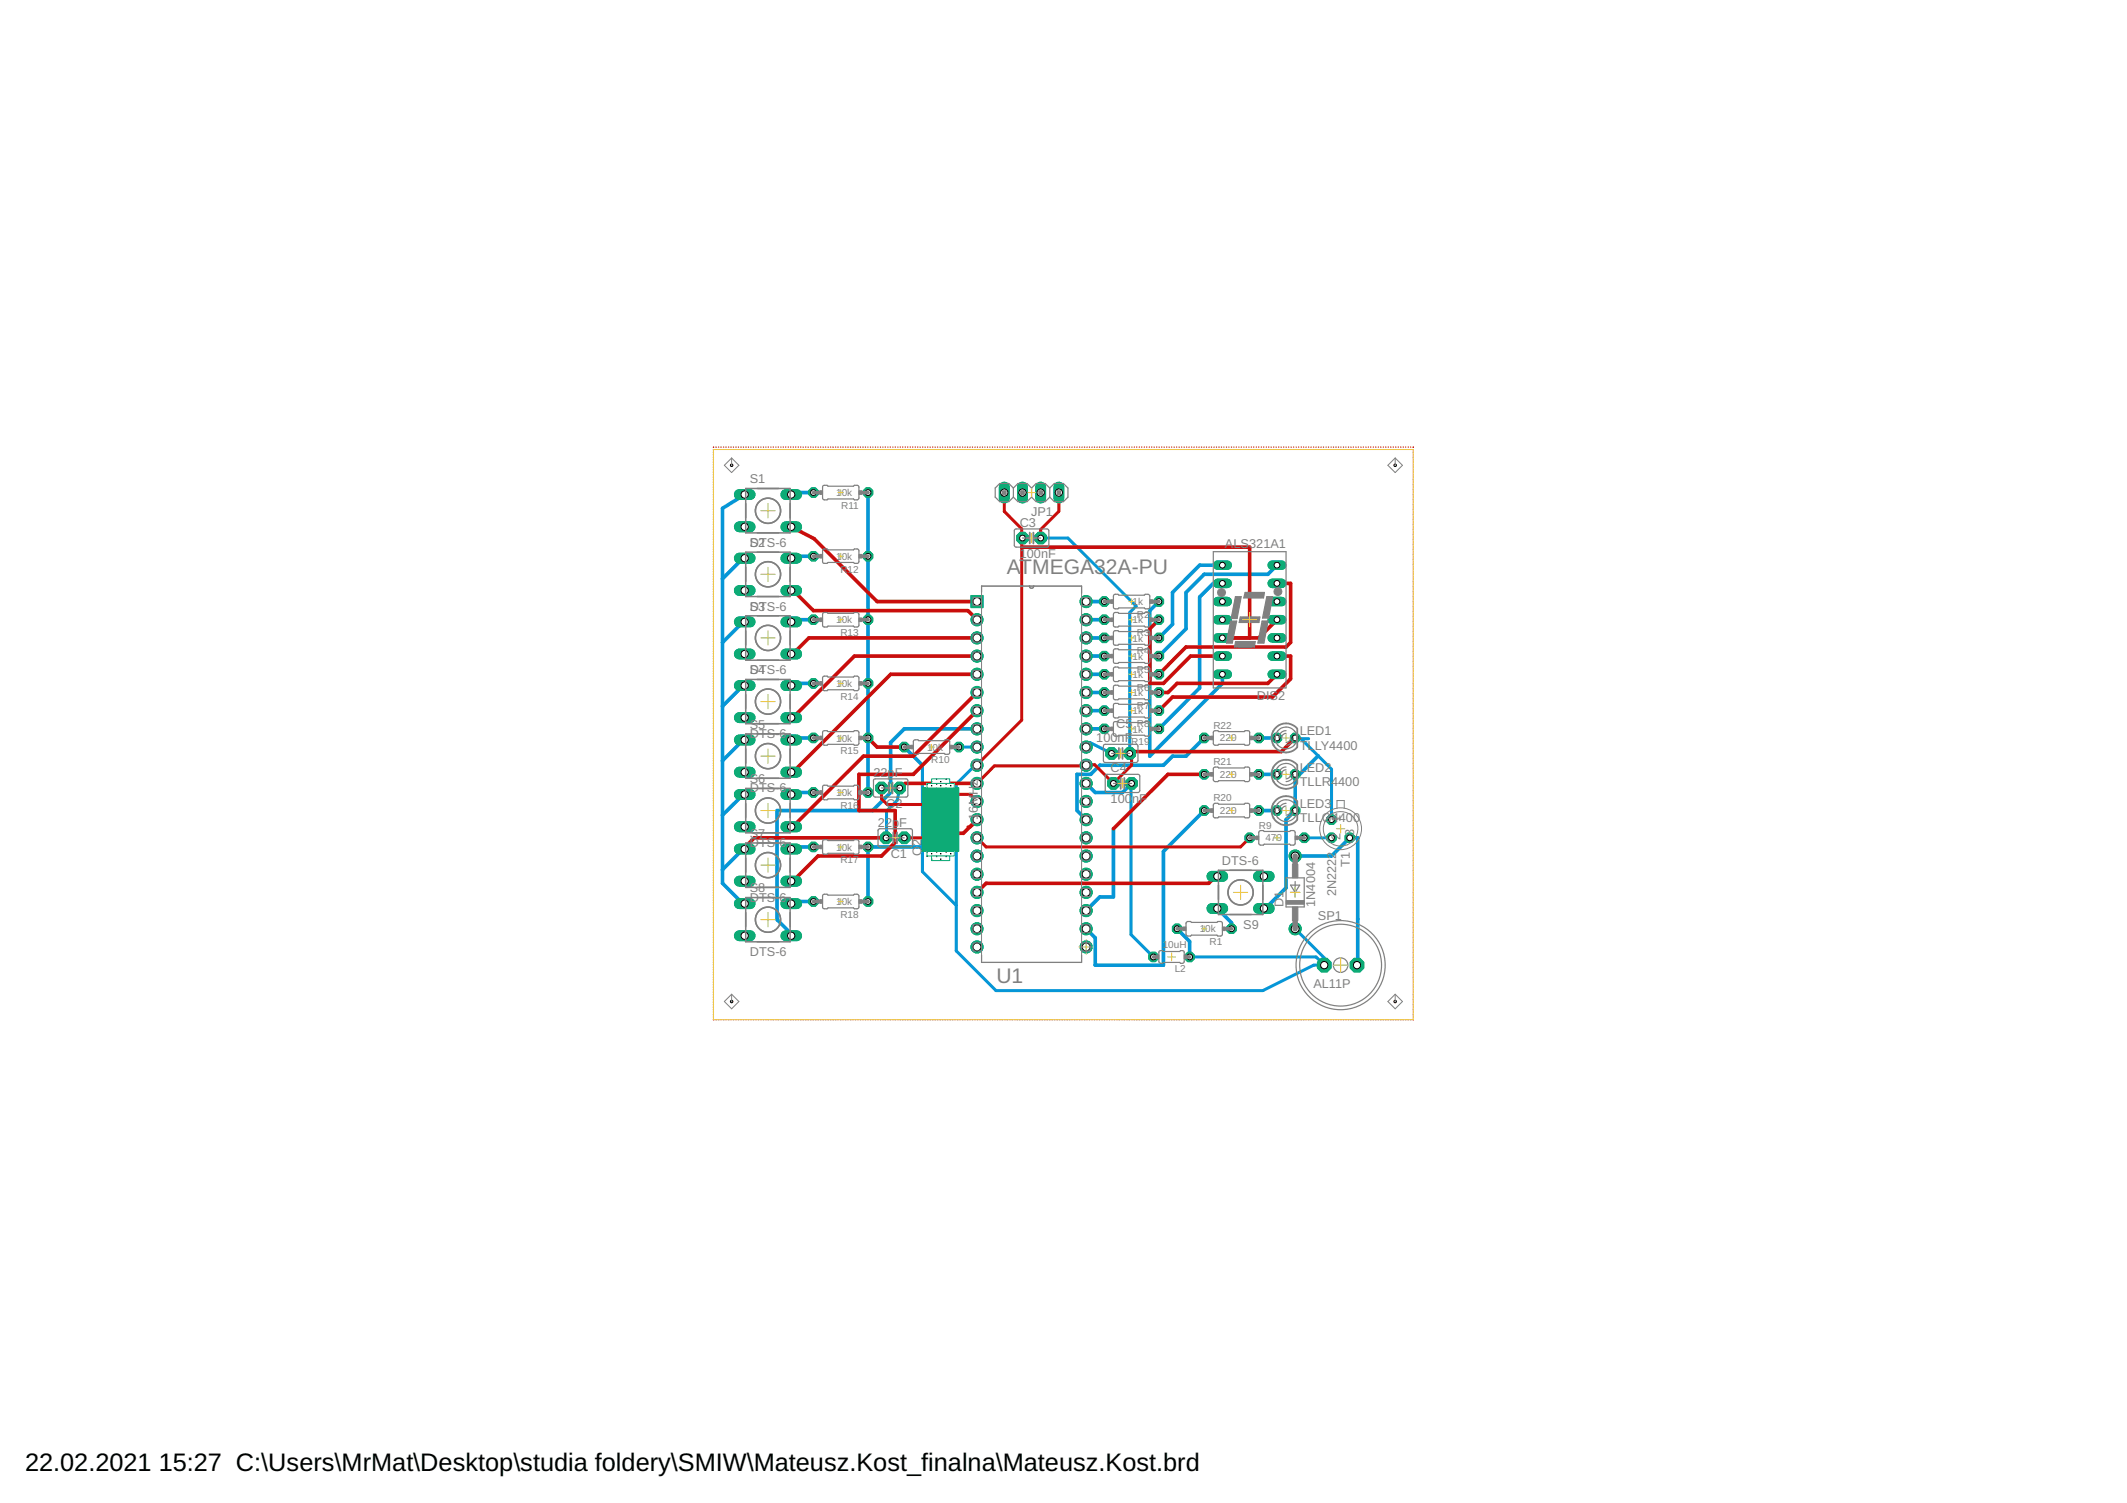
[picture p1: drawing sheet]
<svg xmlns="http://www.w3.org/2000/svg" width="297mm" height="210mm" viewBox="0 0 297 210" stroke-linecap="round" stroke-linejoin="round" font-family="sans-serif">
<defs><g id="words">
<g font-size="3.5">
<text x="3.5" y="205.4">22.02.2021</text>
<text x="22.2" y="205.4">15:27 C:\Users\MrMat\Desktop\studia foldery\SMIW\Mateusz.Kost_finalna\Mateusz.Kost.brd</text>
</g>
<g font-size="2.9" fill="#808080">
<text x="140.6" y="80.1">ATMEGA32A-PU</text>
<text x="139.1" y="137.3">U1</text>
</g>
<g font-size="1.8" fill="#808080">
<text x="104.7" y="67.5">S1</text>
<text x="104.7" y="76.4">S2</text>
<text x="104.7" y="76.4">DTS-6</text>
<text x="142.4" y="73.6">C3</text>
<text x="142.4" y="77.9">100nF</text>
<text x="144" y="72">JP1</text>
<text x="171.1" y="76.5">ALS321A1</text>
<text x="104.7" y="85.3">S3</text>
<text x="104.7" y="85.3">DTS-6</text>
<text x="104.7" y="94.2">S4</text>
<text x="104.7" y="94.2">DTS-6</text>
<text x="104.7" y="101.8">S5</text>
<text x="155.9" y="101.7">C5</text>
<text x="175.5" y="97.8">DIS2</text>
<text x="104.7" y="103.1">DTS-6</text>
<text x="153.1" y="103.7">100nF</text>
<text x="155.1" y="107.9">C4</text>
<text x="181.5" y="102.7">LED1</text>
<text x="181.5" y="107.8">LED2</text>
<text x="181.5" y="104.7">TLLY4400</text>
<text x="104.7" y="109.4">S6</text>
<text x="104.7" y="110.7">DTS-6</text>
<text x="122" y="108.5">22pF</text>
<text x="123.7" y="112.8">C2</text>
<text x="155.1" y="112.2">100</text>
<text x="158.1" y="112.2">nF</text>
<text x="181.5" y="112.8">LED3</text>
<text x="181.5" y="109.8">TLLR4400</text>
<text x="104.7" y="117">S7</text>
<text x="104.7" y="118.3">DTS-</text>
<text x="108.9" y="118.3">6</text>
<text x="122.6" y="115.5">22pF</text>
<text x="124.4" y="119.8">C1</text>
<text x="128.7" y="119.6" transform="rotate(-90 128.7 119.6)">Q</text>
<text x="128.7" y="118.2" transform="rotate(-90 128.7 118.2)">2</text>
<text x="136.6" y="114.5" transform="rotate(-90 136.6 114.5)">16MHz</text>
<text x="181.5" y="114.9">TLLG4400</text>
<text x="187.2" y="117.4" transform="rotate(-90 187.2 117.4)">2</text>
<text x="187.2" y="114.8" transform="rotate(-90 187.2 114.8)">1</text>
<text x="189.1" y="116.7" transform="rotate(-90 189.1 116.7)">3</text>
<text x="104.7" y="124.6">S8</text>
<text x="104.7" y="125.9">DTS-</text>
<text x="108.9" y="125.9">6</text>
<text x="170.6" y="120.8">DTS-6</text>
<text x="186.6" y="125.2" transform="rotate(-90 186.6 125.2)">2N2222</text>
<text x="188.5" y="121" transform="rotate(-90 188.5 121)">T1</text>
<text x="173.6" y="129.7">S9</text>
<text x="179.2" y="126.7" transform="rotate(-90 179.2 126.7)">D1</text>
<text x="183.7" y="126.7" transform="rotate(-90 183.7 126.7)">1N4004</text>
<text x="184" y="128.4">SP1</text>
<text x="104.7" y="133.5">DTS-6</text>
<text x="183.4" y="138">AL11P</text>
</g>
<g font-size="1.4" fill="#808080">
<text x="116.8" y="69.3">10k</text>
<text x="117.5" y="71.1">R11</text>
<text x="116.8" y="78.2">10k</text>
<text x="117.4" y="80">R12</text>
<text x="116.8" y="87.1">10k</text>
<text x="117.4" y="88.8">R13</text>
<text x="158.2" y="84.5">1k</text>
<text x="158.2" y="87.1">1k</text>
<text x="158.2" y="89.6">1k</text>
<text x="158.8" y="86.3">R2</text>
<text x="158.8" y="88.8">R3</text>
<text x="116.8" y="96">10k</text>
<text x="158.2" y="92.1">1k</text>
<text x="158.2" y="94.7">1k</text>
<text x="158.8" y="91.4">R4</text>
<text x="158.8" y="93.9">R5</text>
<text x="117.4" y="97.7">R14</text>
<text x="158.2" y="97.2">1k</text>
<text x="158.2" y="99.8">1k</text>
<text x="158.8" y="96.5">R6</text>
<text x="158.8" y="99">R7</text>
<text x="158.8" y="101.5">R8</text>
<text x="169.4" y="101.8">R22</text>
<text x="116.8" y="103.6">10k</text>
<text x="117.4" y="105.3">R15</text>
<text x="129.5" y="104.8">10k</text>
<text x="130.1" y="106.6">R10</text>
<text x="158" y="104.1">R19</text>
<text x="158.2" y="102.3">1k</text>
<text x="169.4" y="106.8">R21</text>
<text x="170.4" y="103.5">220</text>
<text x="116.8" y="111.2">10k</text>
<text x="117.4" y="113">R16</text>
<text x="169.4" y="111.9">R20</text>
<text x="170.4" y="113.7">220</text>
<text x="170.4" y="108.6">220</text>
<text x="116.8" y="118.8">10k</text>
<text x="175.8" y="115.7">R9</text>
<text x="176.7" y="117.5">470</text>
<text x="117.4" y="120.6">R17</text>
<text x="116.8" y="126.4">10k</text>
<text x="117.4" y="128.2">R18</text>
<text x="167.5" y="130.2">10k</text>
<text x="168.9" y="132">R1</text>
<text x="162.4" y="132.3">10uH</text>
<text x="164" y="135.8">L2</text>
</g>
</g></defs>
<g fill="none" stroke="#0696d7" stroke-width=".42">
<path d="M145.3 75.1h3.8l9.6 9.5-.9 .9v19.7M125.6 110l-.3 1.8-1.5 1.5-.1 3.7M128.8 106.9v14.8l4.7 4.7M133.9 104.3h2.5M136.4 106.9h-.2l-2.7 2.6v23.3l5.6 5.5h37.3l7.1-3.5h1.4M151.7 104.3l.5-.6 3 1.5M158 109.4l-.1 .1v21l3.2 3.1M182.1 117h3.8M182.8 103.2h-1.1l4.2 4.2v7.1M151.7 127.1v.1M151.7 129.7h.1M166.1 133.6h17.7l1.1 1.2"/>
<path d="M180.9 129.7l4 4.1v1"/>
</g>
<g fill="none" stroke="#0696d7" stroke-width=".51">
<path d="M104 69.1l-3.1 1.9v52.4l2.5 2.5 .6 .3M104 78l-.6 .3-2.5 2.5M113.6 68.8h-2.5l-.6 .3M113.6 77.7h-2.5l-.6 .3M121.2 68.8v41.9M170.7 78.9h-3.2l-3.8 3.8v4.5l-1.9 1.9M178.3 78.9l-1.2 1.3h-8.9l-2.6 2.5v5.1l-3.8 3.8M104 95.7l-.6 .4-2.5 2.5M104 86.8l-.6 .4-2.5 2.5M113.6 86.6h-2.5l-.6 .2M113.6 95.4h-2.5l-.6 .3M151.7 84h2.5"/>
<path d="M151.7 86.6h2.5M151.7 89.1h2.5M151.7 91.6h2.5M151.7 94.2h2.5M151.7 96.7h2.5M151.7 99.3h2.5M161.8 84l-1.2 1.3v20.3l10.1-10.2v-1.2M169.4 81.5l-1.9 1.9v12.7l-5.7 5.7M104 118.6l-.6 .3-2.5 2.6M104 111l-.6 .3-2.5 2.5M104 103.3l-.6 .4-2.5 2.5M113.6 103.1h-2.5l-.6 .2"/>
<path d="M113.6 118.3h-2.5l-.6 .3M113.6 110.7h-2.5l-.6 .3M126.3 104.3l2.5 2.6M128.8 118.3h-7.6v7.6M136.4 101.8h-10.1l-1.9 1.9v7l-2.5 2.5h-13.4v15.2l1.9 1.9M151.7 109.4l1.3 1.3h3.8l1.2-1.3M151.7 101.8h2.5M155.5 115.7v9.6h-1.9l-1.9 1.9M168.2 113.2l-5.7 5.7v15.9h-9.5v-3.8l-1.3-1.3M168.2 103.1l-2.6 2.5h-1.9l-1.2 1.3h-8.9l-1.3 1.2h-1.9v5.1l1.3 1.3M175.8 108.1h2.5M175.8 103.1h2.5"/>
<path d="M175.8 113.2h2.5M180.9 119.5h5l2.6-2.5h1.1v17.7l-.1 .1M180.9 108.1v5.1l-1.3 1.3v9.5l-2.5 2.5-.6 .4M184.1 105.6l-2.6 2.5M113.6 125.9h-2.5l-.6 .3M164.4 129.7l1.7 1.8v2.1M170 126.9l2 2v.8"/>
</g>
<path d="M169.4 81.5h1.3M180.9 108.1h.6M110.4 130.3l.1 .4" fill="none" stroke="#0696d7" stroke-width=".17"/>
<path d="M158 109.4l-1.2 1.3" fill="none" stroke="#0696d7" stroke-width=".32"/>
<circle cx="126.3" cy="117" r=".87" fill="#0dab76" stroke="#0dab76" stroke-width=".14"/>
<circle cx="126.3" cy="117" r=".4" fill="#fff" stroke="#000" stroke-width=".14"/>
<circle cx="123.7" cy="117" r=".87" fill="#0dab76" stroke="#0dab76" stroke-width=".14"/>
<circle cx="123.7" cy="117" r=".4" fill="#fff" stroke="#000" stroke-width=".14"/>
<circle cx="125.6" cy="110" r=".87" fill="#0dab76" stroke="#0dab76" stroke-width=".14"/>
<circle cx="125.6" cy="110" r=".4" fill="#fff" stroke="#000" stroke-width=".14"/>
<circle cx="123.1" cy="110" r=".87" fill="#0dab76" stroke="#0dab76" stroke-width=".14"/>
<circle cx="123.1" cy="110" r=".4" fill="#fff" stroke="#000" stroke-width=".14"/>
<circle cx="142.8" cy="75.1" r=".87" fill="#0dab76" stroke="#0dab76" stroke-width=".14"/>
<circle cx="142.8" cy="75.1" r=".4" fill="#fff" stroke="#000" stroke-width=".14"/>
<circle cx="145.3" cy="75.1" r=".87" fill="#0dab76" stroke="#0dab76" stroke-width=".14"/>
<circle cx="145.3" cy="75.1" r=".4" fill="#fff" stroke="#000" stroke-width=".14"/>
<circle cx="155.5" cy="109.4" r=".87" fill="#0dab76" stroke="#0dab76" stroke-width=".14"/>
<circle cx="155.5" cy="109.4" r=".4" fill="#fff" stroke="#000" stroke-width=".14"/>
<circle cx="158" cy="109.4" r=".87" fill="#0dab76" stroke="#0dab76" stroke-width=".14"/>
<circle cx="158" cy="109.4" r=".4" fill="#fff" stroke="#000" stroke-width=".14"/>
<circle cx="157.8" cy="105.2" r=".87" fill="#0dab76" stroke="#0dab76" stroke-width=".14"/>
<circle cx="157.8" cy="105.2" r=".4" fill="#fff" stroke="#000" stroke-width=".14"/>
<circle cx="155.2" cy="105.2" r=".87" fill="#0dab76" stroke="#0dab76" stroke-width=".14"/>
<circle cx="155.2" cy="105.2" r=".4" fill="#fff" stroke="#000" stroke-width=".14"/>
<circle cx="180.9" cy="119.5" r=".85" fill="#0dab76" stroke="#0dab76" stroke-width=".14"/>
<circle cx="180.9" cy="119.5" r=".55" fill="#fff" stroke="#000" stroke-width=".14"/>
<circle cx="180.9" cy="129.7" r=".85" fill="#0dab76" stroke="#0dab76" stroke-width=".14"/>
<circle cx="180.9" cy="129.7" r=".55" fill="#fff" stroke="#000" stroke-width=".14"/>
<path d="M177.7 94.2h1.3" fill="none" stroke="#0dab76" stroke-width="1.3"/>
<circle cx="178.3" cy="94.2" r=".4" fill="#fff" stroke="#000" stroke-width=".14"/>
<path d="M177.7 91.6h1.3" fill="none" stroke="#0dab76" stroke-width="1.3"/>
<circle cx="178.3" cy="91.6" r=".4" fill="#fff" stroke="#000" stroke-width=".14"/>
<path d="M177.7 89.1h1.3" fill="none" stroke="#0dab76" stroke-width="1.3"/>
<circle cx="178.3" cy="89.1" r=".4" fill="#fff" stroke="#000" stroke-width=".14"/>
<path d="M177.7 81.5h1.3" fill="none" stroke="#0dab76" stroke-width="1.3"/>
<circle cx="178.3" cy="81.5" r=".4" fill="#fff" stroke="#000" stroke-width=".14"/>
<path d="M177.7 78.9h1.3" fill="none" stroke="#0dab76" stroke-width="1.3"/>
<circle cx="178.3" cy="78.9" r=".4" fill="#fff" stroke="#000" stroke-width=".14"/>
<path d="M170.1 78.9h1.3" fill="none" stroke="#0dab76" stroke-width="1.3"/>
<circle cx="170.7" cy="78.9" r=".4" fill="#fff" stroke="#000" stroke-width=".14"/>
<path d="M170.1 81.5h1.3" fill="none" stroke="#0dab76" stroke-width="1.3"/>
<circle cx="170.7" cy="81.5" r=".4" fill="#fff" stroke="#000" stroke-width=".14"/>
<path d="M170.1 84h1.3" fill="none" stroke="#0dab76" stroke-width="1.3"/>
<circle cx="170.7" cy="84" r=".4" fill="#fff" stroke="#000" stroke-width=".14"/>
<path d="M170.1 86.6h1.3" fill="none" stroke="#0dab76" stroke-width="1.3"/>
<circle cx="170.7" cy="86.6" r=".4" fill="#fff" stroke="#000" stroke-width=".14"/>
<path d="M170.1 91.6h1.3" fill="none" stroke="#0dab76" stroke-width="1.3"/>
<circle cx="170.7" cy="91.6" r=".4" fill="#fff" stroke="#000" stroke-width=".14"/>
<path d="M170.1 94.2h1.3" fill="none" stroke="#0dab76" stroke-width="1.3"/>
<circle cx="170.7" cy="94.2" r=".4" fill="#fff" stroke="#000" stroke-width=".14"/>
<path d="M177.7 86.6h1.3" fill="none" stroke="#0dab76" stroke-width="1.3"/>
<circle cx="178.3" cy="86.6" r=".4" fill="#fff" stroke="#000" stroke-width=".14"/>
<path d="M177.7 84h1.3" fill="none" stroke="#0dab76" stroke-width="1.3"/>
<circle cx="178.3" cy="84" r=".4" fill="#fff" stroke="#000" stroke-width=".14"/>
<path d="M170.1 89.1h1.3" fill="none" stroke="#0dab76" stroke-width="1.3"/>
<circle cx="170.7" cy="89.1" r=".4" fill="#fff" stroke="#000" stroke-width=".14"/>
<path d="M140.3 68v1.6" fill="none" stroke="#0dab76" stroke-width="1.5"/>
<circle cx="140.3" cy="68.8" r=".51" fill="#fff" stroke="#000" stroke-width=".14"/>
<path d="M142.8 68v1.6" fill="none" stroke="#0dab76" stroke-width="1.5"/>
<circle cx="142.8" cy="68.8" r=".51" fill="#fff" stroke="#000" stroke-width=".14"/>
<path d="M145.3 68v1.6" fill="none" stroke="#0dab76" stroke-width="1.5"/>
<circle cx="145.3" cy="68.8" r=".51" fill="#fff" stroke="#000" stroke-width=".14"/>
<path d="M147.9 68v1.6" fill="none" stroke="#0dab76" stroke-width="1.5"/>
<circle cx="147.9" cy="68.8" r=".51" fill="#fff" stroke="#000" stroke-width=".14"/>
<circle cx="166.1" cy="133.6" r=".71" fill="#0dab76" stroke="#0dab76" stroke-width=".14"/>
<circle cx="166.1" cy="133.6" r=".4" fill="#fff" stroke="#000" stroke-width=".14"/>
<circle cx="161.1" cy="133.6" r=".71" fill="#0dab76" stroke="#0dab76" stroke-width=".14"/>
<circle cx="161.1" cy="133.6" r=".4" fill="#fff" stroke="#000" stroke-width=".14"/>
<circle cx="131.4" cy="116.9" r=".66" fill="#0dab76" stroke="#0dab76" stroke-width=".14"/>
<circle cx="131.4" cy="116.9" r=".4" fill="#fff" stroke="#000" stroke-width=".14"/>
<circle cx="131.4" cy="112.1" r=".66" fill="#0dab76" stroke="#0dab76" stroke-width=".14"/>
<circle cx="131.4" cy="112.1" r=".4" fill="#fff" stroke="#000" stroke-width=".14"/>
<circle cx="174.5" cy="117" r=".71" fill="#0dab76" stroke="#0dab76" stroke-width=".14"/>
<circle cx="174.5" cy="117" r=".4" fill="#fff" stroke="#000" stroke-width=".14"/>
<circle cx="182.1" cy="117" r=".71" fill="#0dab76" stroke="#0dab76" stroke-width=".14"/>
<circle cx="182.1" cy="117" r=".4" fill="#fff" stroke="#000" stroke-width=".14"/>
<circle cx="184.9" cy="134.8" r="1.03" fill="#0dab76" stroke="#0dab76" stroke-width=".14"/>
<circle cx="184.9" cy="134.8" r=".51" fill="#fff" stroke="#000" stroke-width=".14"/>
<circle cx="189.5" cy="134.8" r="1.03" fill="#0dab76" stroke="#0dab76" stroke-width=".14"/>
<circle cx="189.5" cy="134.8" r=".51" fill="#fff" stroke="#000" stroke-width=".14"/>
<circle cx="185.9" cy="114.5" r=".71" fill="#0dab76" stroke="#0dab76" stroke-width=".14"/>
<circle cx="185.9" cy="114.5" r=".4" fill="#fff" stroke="#000" stroke-width=".14"/>
<circle cx="185.9" cy="117" r=".71" fill="#0dab76" stroke="#0dab76" stroke-width=".14"/>
<circle cx="185.9" cy="117" r=".4" fill="#fff" stroke="#000" stroke-width=".14"/>
<circle cx="188.5" cy="117" r=".71" fill="#0dab76" stroke="#0dab76" stroke-width=".14"/>
<circle cx="188.5" cy="117" r=".4" fill="#fff" stroke="#000" stroke-width=".14"/>
<path d="M135.6 83.2h1.7v1.7h-1.7z" fill="#0dab76" stroke="#0dab76" stroke-width=".14"/>
<circle cx="136.4" cy="84" r=".55" fill="#fff" stroke="#000" stroke-width=".14"/>
<circle cx="136.4" cy="86.6" r=".85" fill="#0dab76" stroke="#0dab76" stroke-width=".14"/>
<circle cx="136.4" cy="86.6" r=".55" fill="#fff" stroke="#000" stroke-width=".14"/>
<circle cx="136.4" cy="89.1" r=".85" fill="#0dab76" stroke="#0dab76" stroke-width=".14"/>
<circle cx="136.4" cy="89.1" r=".55" fill="#fff" stroke="#000" stroke-width=".14"/>
<circle cx="136.4" cy="91.6" r=".85" fill="#0dab76" stroke="#0dab76" stroke-width=".14"/>
<circle cx="136.4" cy="91.6" r=".55" fill="#fff" stroke="#000" stroke-width=".14"/>
<circle cx="136.4" cy="94.2" r=".85" fill="#0dab76" stroke="#0dab76" stroke-width=".14"/>
<circle cx="136.4" cy="94.2" r=".55" fill="#fff" stroke="#000" stroke-width=".14"/>
<circle cx="136.4" cy="96.7" r=".85" fill="#0dab76" stroke="#0dab76" stroke-width=".14"/>
<circle cx="136.4" cy="96.7" r=".55" fill="#fff" stroke="#000" stroke-width=".14"/>
<circle cx="136.4" cy="99.3" r=".85" fill="#0dab76" stroke="#0dab76" stroke-width=".14"/>
<circle cx="136.4" cy="99.3" r=".55" fill="#fff" stroke="#000" stroke-width=".14"/>
<circle cx="136.4" cy="101.8" r=".85" fill="#0dab76" stroke="#0dab76" stroke-width=".14"/>
<circle cx="136.4" cy="101.8" r=".55" fill="#fff" stroke="#000" stroke-width=".14"/>
<circle cx="136.4" cy="104.3" r=".85" fill="#0dab76" stroke="#0dab76" stroke-width=".14"/>
<circle cx="136.4" cy="104.3" r=".55" fill="#fff" stroke="#000" stroke-width=".14"/>
<circle cx="136.4" cy="106.9" r=".85" fill="#0dab76" stroke="#0dab76" stroke-width=".14"/>
<circle cx="136.4" cy="106.9" r=".55" fill="#fff" stroke="#000" stroke-width=".14"/>
<circle cx="136.4" cy="109.4" r=".85" fill="#0dab76" stroke="#0dab76" stroke-width=".14"/>
<circle cx="136.4" cy="109.4" r=".55" fill="#fff" stroke="#000" stroke-width=".14"/>
<circle cx="136.4" cy="111.9" r=".85" fill="#0dab76" stroke="#0dab76" stroke-width=".14"/>
<circle cx="136.4" cy="111.9" r=".55" fill="#fff" stroke="#000" stroke-width=".14"/>
<circle cx="136.4" cy="114.5" r=".85" fill="#0dab76" stroke="#0dab76" stroke-width=".14"/>
<circle cx="136.4" cy="114.5" r=".55" fill="#fff" stroke="#000" stroke-width=".14"/>
<circle cx="136.4" cy="117" r=".85" fill="#0dab76" stroke="#0dab76" stroke-width=".14"/>
<circle cx="136.4" cy="117" r=".55" fill="#fff" stroke="#000" stroke-width=".14"/>
<circle cx="136.4" cy="119.5" r=".85" fill="#0dab76" stroke="#0dab76" stroke-width=".14"/>
<circle cx="136.4" cy="119.5" r=".55" fill="#fff" stroke="#000" stroke-width=".14"/>
<circle cx="136.4" cy="122.1" r=".85" fill="#0dab76" stroke="#0dab76" stroke-width=".14"/>
<circle cx="136.4" cy="122.1" r=".55" fill="#fff" stroke="#000" stroke-width=".14"/>
<circle cx="136.4" cy="124.6" r=".85" fill="#0dab76" stroke="#0dab76" stroke-width=".14"/>
<circle cx="136.4" cy="124.6" r=".55" fill="#fff" stroke="#000" stroke-width=".14"/>
<circle cx="136.4" cy="127.2" r=".85" fill="#0dab76" stroke="#0dab76" stroke-width=".14"/>
<circle cx="136.4" cy="127.2" r=".55" fill="#fff" stroke="#000" stroke-width=".14"/>
<circle cx="136.4" cy="129.7" r=".85" fill="#0dab76" stroke="#0dab76" stroke-width=".14"/>
<circle cx="136.4" cy="129.7" r=".55" fill="#fff" stroke="#000" stroke-width=".14"/>
<circle cx="136.4" cy="132.2" r=".85" fill="#0dab76" stroke="#0dab76" stroke-width=".14"/>
<circle cx="136.4" cy="132.2" r=".55" fill="#fff" stroke="#000" stroke-width=".14"/>
<circle cx="151.7" cy="132.2" r=".85" fill="#0dab76" stroke="#0dab76" stroke-width=".14"/>
<circle cx="151.7" cy="132.2" r=".55" fill="#fff" stroke="#000" stroke-width=".14"/>
<circle cx="151.7" cy="129.7" r=".85" fill="#0dab76" stroke="#0dab76" stroke-width=".14"/>
<circle cx="151.7" cy="129.7" r=".55" fill="#fff" stroke="#000" stroke-width=".14"/>
<circle cx="151.7" cy="127.2" r=".85" fill="#0dab76" stroke="#0dab76" stroke-width=".14"/>
<circle cx="151.7" cy="127.2" r=".55" fill="#fff" stroke="#000" stroke-width=".14"/>
<circle cx="151.7" cy="124.6" r=".85" fill="#0dab76" stroke="#0dab76" stroke-width=".14"/>
<circle cx="151.7" cy="124.6" r=".55" fill="#fff" stroke="#000" stroke-width=".14"/>
<circle cx="151.7" cy="122.1" r=".85" fill="#0dab76" stroke="#0dab76" stroke-width=".14"/>
<circle cx="151.7" cy="122.1" r=".55" fill="#fff" stroke="#000" stroke-width=".14"/>
<circle cx="151.7" cy="119.5" r=".85" fill="#0dab76" stroke="#0dab76" stroke-width=".14"/>
<circle cx="151.7" cy="119.5" r=".55" fill="#fff" stroke="#000" stroke-width=".14"/>
<circle cx="151.7" cy="117" r=".85" fill="#0dab76" stroke="#0dab76" stroke-width=".14"/>
<circle cx="151.7" cy="117" r=".55" fill="#fff" stroke="#000" stroke-width=".14"/>
<circle cx="151.7" cy="114.5" r=".85" fill="#0dab76" stroke="#0dab76" stroke-width=".14"/>
<circle cx="151.7" cy="114.5" r=".55" fill="#fff" stroke="#000" stroke-width=".14"/>
<circle cx="151.7" cy="111.9" r=".85" fill="#0dab76" stroke="#0dab76" stroke-width=".14"/>
<circle cx="151.7" cy="111.9" r=".55" fill="#fff" stroke="#000" stroke-width=".14"/>
<circle cx="151.7" cy="109.4" r=".85" fill="#0dab76" stroke="#0dab76" stroke-width=".14"/>
<circle cx="151.7" cy="109.4" r=".55" fill="#fff" stroke="#000" stroke-width=".14"/>
<circle cx="151.7" cy="106.9" r=".85" fill="#0dab76" stroke="#0dab76" stroke-width=".14"/>
<circle cx="151.7" cy="106.9" r=".55" fill="#fff" stroke="#000" stroke-width=".14"/>
<circle cx="151.7" cy="104.3" r=".85" fill="#0dab76" stroke="#0dab76" stroke-width=".14"/>
<circle cx="151.7" cy="104.3" r=".55" fill="#fff" stroke="#000" stroke-width=".14"/>
<circle cx="151.7" cy="101.8" r=".85" fill="#0dab76" stroke="#0dab76" stroke-width=".14"/>
<circle cx="151.7" cy="101.8" r=".55" fill="#fff" stroke="#000" stroke-width=".14"/>
<circle cx="151.7" cy="99.3" r=".85" fill="#0dab76" stroke="#0dab76" stroke-width=".14"/>
<circle cx="151.7" cy="99.3" r=".55" fill="#fff" stroke="#000" stroke-width=".14"/>
<circle cx="151.7" cy="96.7" r=".85" fill="#0dab76" stroke="#0dab76" stroke-width=".14"/>
<circle cx="151.7" cy="96.7" r=".55" fill="#fff" stroke="#000" stroke-width=".14"/>
<circle cx="151.7" cy="94.2" r=".85" fill="#0dab76" stroke="#0dab76" stroke-width=".14"/>
<circle cx="151.7" cy="94.2" r=".55" fill="#fff" stroke="#000" stroke-width=".14"/>
<circle cx="151.7" cy="91.6" r=".85" fill="#0dab76" stroke="#0dab76" stroke-width=".14"/>
<circle cx="151.7" cy="91.6" r=".55" fill="#fff" stroke="#000" stroke-width=".14"/>
<circle cx="151.7" cy="89.1" r=".85" fill="#0dab76" stroke="#0dab76" stroke-width=".14"/>
<circle cx="151.7" cy="89.1" r=".55" fill="#fff" stroke="#000" stroke-width=".14"/>
<circle cx="151.7" cy="86.6" r=".85" fill="#0dab76" stroke="#0dab76" stroke-width=".14"/>
<circle cx="151.7" cy="86.6" r=".55" fill="#fff" stroke="#000" stroke-width=".14"/>
<circle cx="151.7" cy="84" r=".85" fill="#0dab76" stroke="#0dab76" stroke-width=".14"/>
<circle cx="151.7" cy="84" r=".55" fill="#fff" stroke="#000" stroke-width=".14"/>
<circle cx="133.9" cy="104.3" r=".71" fill="#0dab76" stroke="#0dab76" stroke-width=".14"/>
<circle cx="133.9" cy="104.3" r=".4" fill="#fff" stroke="#000" stroke-width=".14"/>
<circle cx="126.3" cy="104.3" r=".71" fill="#0dab76" stroke="#0dab76" stroke-width=".14"/>
<circle cx="126.3" cy="104.3" r=".4" fill="#fff" stroke="#000" stroke-width=".14"/>
<path d="M103.3 69.1h1.5" fill="none" stroke="#0dab76" stroke-width="1.5"/>
<circle cx="104" cy="69.1" r=".51" fill="#fff" stroke="#000" stroke-width=".14"/>
<path d="M109.7 69.1h1.6" fill="none" stroke="#0dab76" stroke-width="1.5"/>
<circle cx="110.5" cy="69.1" r=".51" fill="#fff" stroke="#000" stroke-width=".14"/>
<path d="M103.3 73.6h1.5" fill="none" stroke="#0dab76" stroke-width="1.5"/>
<circle cx="104" cy="73.6" r=".51" fill="#fff" stroke="#000" stroke-width=".14"/>
<path d="M109.7 73.6h1.6" fill="none" stroke="#0dab76" stroke-width="1.5"/>
<circle cx="110.5" cy="73.6" r=".51" fill="#fff" stroke="#000" stroke-width=".14"/>
<path d="M103.3 78h1.5" fill="none" stroke="#0dab76" stroke-width="1.5"/>
<circle cx="104" cy="78" r=".51" fill="#fff" stroke="#000" stroke-width=".14"/>
<path d="M109.7 78h1.6" fill="none" stroke="#0dab76" stroke-width="1.5"/>
<circle cx="110.5" cy="78" r=".51" fill="#fff" stroke="#000" stroke-width=".14"/>
<path d="M103.3 82.5h1.5" fill="none" stroke="#0dab76" stroke-width="1.5"/>
<circle cx="104" cy="82.5" r=".51" fill="#fff" stroke="#000" stroke-width=".14"/>
<path d="M109.7 82.5h1.6" fill="none" stroke="#0dab76" stroke-width="1.5"/>
<circle cx="110.5" cy="82.5" r=".51" fill="#fff" stroke="#000" stroke-width=".14"/>
<path d="M103.3 86.8h1.5" fill="none" stroke="#0dab76" stroke-width="1.5"/>
<circle cx="104" cy="86.8" r=".51" fill="#fff" stroke="#000" stroke-width=".14"/>
<path d="M109.7 86.8h1.6" fill="none" stroke="#0dab76" stroke-width="1.5"/>
<circle cx="110.5" cy="86.8" r=".51" fill="#fff" stroke="#000" stroke-width=".14"/>
<path d="M103.3 91.3h1.5" fill="none" stroke="#0dab76" stroke-width="1.5"/>
<circle cx="104" cy="91.3" r=".51" fill="#fff" stroke="#000" stroke-width=".14"/>
<path d="M109.7 91.3h1.6" fill="none" stroke="#0dab76" stroke-width="1.5"/>
<circle cx="110.5" cy="91.3" r=".51" fill="#fff" stroke="#000" stroke-width=".14"/>
<path d="M103.3 95.7h1.5" fill="none" stroke="#0dab76" stroke-width="1.5"/>
<circle cx="104" cy="95.7" r=".51" fill="#fff" stroke="#000" stroke-width=".14"/>
<path d="M109.7 95.7h1.6" fill="none" stroke="#0dab76" stroke-width="1.5"/>
<circle cx="110.5" cy="95.7" r=".51" fill="#fff" stroke="#000" stroke-width=".14"/>
<path d="M103.3 100.2h1.5" fill="none" stroke="#0dab76" stroke-width="1.5"/>
<circle cx="104" cy="100.2" r=".51" fill="#fff" stroke="#000" stroke-width=".14"/>
<path d="M109.7 100.2h1.6" fill="none" stroke="#0dab76" stroke-width="1.5"/>
<circle cx="110.5" cy="100.2" r=".51" fill="#fff" stroke="#000" stroke-width=".14"/>
<path d="M103.3 103.3h1.5" fill="none" stroke="#0dab76" stroke-width="1.5"/>
<circle cx="104" cy="103.3" r=".51" fill="#fff" stroke="#000" stroke-width=".14"/>
<path d="M109.7 103.3h1.6" fill="none" stroke="#0dab76" stroke-width="1.5"/>
<circle cx="110.5" cy="103.3" r=".51" fill="#fff" stroke="#000" stroke-width=".14"/>
<path d="M103.3 107.8h1.5" fill="none" stroke="#0dab76" stroke-width="1.5"/>
<circle cx="104" cy="107.8" r=".51" fill="#fff" stroke="#000" stroke-width=".14"/>
<path d="M109.7 107.8h1.6" fill="none" stroke="#0dab76" stroke-width="1.5"/>
<circle cx="110.5" cy="107.8" r=".51" fill="#fff" stroke="#000" stroke-width=".14"/>
<path d="M103.3 111h1.5" fill="none" stroke="#0dab76" stroke-width="1.5"/>
<circle cx="104" cy="111" r=".51" fill="#fff" stroke="#000" stroke-width=".14"/>
<path d="M109.7 111h1.6" fill="none" stroke="#0dab76" stroke-width="1.5"/>
<circle cx="110.5" cy="111" r=".51" fill="#fff" stroke="#000" stroke-width=".14"/>
<path d="M103.3 115.5h1.5" fill="none" stroke="#0dab76" stroke-width="1.5"/>
<circle cx="104" cy="115.5" r=".51" fill="#fff" stroke="#000" stroke-width=".14"/>
<path d="M109.7 115.5h1.6" fill="none" stroke="#0dab76" stroke-width="1.5"/>
<circle cx="110.5" cy="115.5" r=".51" fill="#fff" stroke="#000" stroke-width=".14"/>
<path d="M103.3 118.6h1.5" fill="none" stroke="#0dab76" stroke-width="1.5"/>
<circle cx="104" cy="118.6" r=".51" fill="#fff" stroke="#000" stroke-width=".14"/>
<path d="M109.7 118.6h1.6" fill="none" stroke="#0dab76" stroke-width="1.5"/>
<circle cx="110.5" cy="118.6" r=".51" fill="#fff" stroke="#000" stroke-width=".14"/>
<path d="M103.3 123.1h1.5" fill="none" stroke="#0dab76" stroke-width="1.5"/>
<circle cx="104" cy="123.1" r=".51" fill="#fff" stroke="#000" stroke-width=".14"/>
<path d="M109.7 123.1h1.6" fill="none" stroke="#0dab76" stroke-width="1.5"/>
<circle cx="110.5" cy="123.1" r=".51" fill="#fff" stroke="#000" stroke-width=".14"/>
<path d="M103.3 126.2h1.5" fill="none" stroke="#0dab76" stroke-width="1.5"/>
<circle cx="104" cy="126.2" r=".51" fill="#fff" stroke="#000" stroke-width=".14"/>
<path d="M109.7 126.2h1.6" fill="none" stroke="#0dab76" stroke-width="1.5"/>
<circle cx="110.5" cy="126.2" r=".51" fill="#fff" stroke="#000" stroke-width=".14"/>
<path d="M103.3 130.7h1.5" fill="none" stroke="#0dab76" stroke-width="1.5"/>
<circle cx="104" cy="130.7" r=".51" fill="#fff" stroke="#000" stroke-width=".14"/>
<path d="M109.7 130.7h1.6" fill="none" stroke="#0dab76" stroke-width="1.5"/>
<circle cx="110.5" cy="130.7" r=".51" fill="#fff" stroke="#000" stroke-width=".14"/>
<path d="M175.7 126.9h1.5" fill="none" stroke="#0dab76" stroke-width="1.5"/>
<circle cx="176.5" cy="126.9" r=".51" fill="#fff" stroke="#000" stroke-width=".14"/>
<path d="M169.2 126.9h1.6" fill="none" stroke="#0dab76" stroke-width="1.5"/>
<circle cx="170" cy="126.9" r=".51" fill="#fff" stroke="#000" stroke-width=".14"/>
<path d="M175.7 122.4h1.5" fill="none" stroke="#0dab76" stroke-width="1.5"/>
<circle cx="176.5" cy="122.4" r=".51" fill="#fff" stroke="#000" stroke-width=".14"/>
<path d="M169.2 122.4h1.6" fill="none" stroke="#0dab76" stroke-width="1.5"/>
<circle cx="170" cy="122.4" r=".51" fill="#fff" stroke="#000" stroke-width=".14"/>
<circle cx="178.3" cy="103.1" r=".71" fill="#0dab76" stroke="#0dab76" stroke-width=".14"/>
<circle cx="178.3" cy="103.1" r=".4" fill="#fff" stroke="#000" stroke-width=".14"/>
<circle cx="180.9" cy="103.1" r=".71" fill="#0dab76" stroke="#0dab76" stroke-width=".14"/>
<circle cx="180.9" cy="103.1" r=".4" fill="#fff" stroke="#000" stroke-width=".14"/>
<circle cx="178.3" cy="108.1" r=".71" fill="#0dab76" stroke="#0dab76" stroke-width=".14"/>
<circle cx="178.3" cy="108.1" r=".4" fill="#fff" stroke="#000" stroke-width=".14"/>
<circle cx="180.9" cy="108.1" r=".71" fill="#0dab76" stroke="#0dab76" stroke-width=".14"/>
<circle cx="180.9" cy="108.1" r=".4" fill="#fff" stroke="#000" stroke-width=".14"/>
<circle cx="178.3" cy="113.2" r=".71" fill="#0dab76" stroke="#0dab76" stroke-width=".14"/>
<circle cx="178.3" cy="113.2" r=".4" fill="#fff" stroke="#000" stroke-width=".14"/>
<circle cx="180.9" cy="113.2" r=".71" fill="#0dab76" stroke="#0dab76" stroke-width=".14"/>
<circle cx="180.9" cy="113.2" r=".4" fill="#fff" stroke="#000" stroke-width=".14"/>
<circle cx="172" cy="129.7" r=".71" fill="#0dab76" stroke="#0dab76" stroke-width=".14"/>
<circle cx="172" cy="129.7" r=".4" fill="#fff" stroke="#000" stroke-width=".14"/>
<circle cx="164.4" cy="129.7" r=".71" fill="#0dab76" stroke="#0dab76" stroke-width=".14"/>
<circle cx="164.4" cy="129.7" r=".4" fill="#fff" stroke="#000" stroke-width=".14"/>
<circle cx="161.8" cy="84" r=".71" fill="#0dab76" stroke="#0dab76" stroke-width=".14"/>
<circle cx="161.8" cy="84" r=".4" fill="#fff" stroke="#000" stroke-width=".14"/>
<circle cx="154.2" cy="84" r=".71" fill="#0dab76" stroke="#0dab76" stroke-width=".14"/>
<circle cx="154.2" cy="84" r=".4" fill="#fff" stroke="#000" stroke-width=".14"/>
<circle cx="161.8" cy="86.6" r=".71" fill="#0dab76" stroke="#0dab76" stroke-width=".14"/>
<circle cx="161.8" cy="86.6" r=".4" fill="#fff" stroke="#000" stroke-width=".14"/>
<circle cx="154.2" cy="86.6" r=".71" fill="#0dab76" stroke="#0dab76" stroke-width=".14"/>
<circle cx="154.2" cy="86.6" r=".4" fill="#fff" stroke="#000" stroke-width=".14"/>
<circle cx="161.8" cy="89.1" r=".71" fill="#0dab76" stroke="#0dab76" stroke-width=".14"/>
<circle cx="161.8" cy="89.1" r=".4" fill="#fff" stroke="#000" stroke-width=".14"/>
<circle cx="154.2" cy="89.1" r=".71" fill="#0dab76" stroke="#0dab76" stroke-width=".14"/>
<circle cx="154.2" cy="89.1" r=".4" fill="#fff" stroke="#000" stroke-width=".14"/>
<circle cx="161.8" cy="91.6" r=".71" fill="#0dab76" stroke="#0dab76" stroke-width=".14"/>
<circle cx="161.8" cy="91.6" r=".4" fill="#fff" stroke="#000" stroke-width=".14"/>
<circle cx="154.2" cy="91.6" r=".71" fill="#0dab76" stroke="#0dab76" stroke-width=".14"/>
<circle cx="154.2" cy="91.6" r=".4" fill="#fff" stroke="#000" stroke-width=".14"/>
<circle cx="161.8" cy="94.2" r=".71" fill="#0dab76" stroke="#0dab76" stroke-width=".14"/>
<circle cx="161.8" cy="94.2" r=".4" fill="#fff" stroke="#000" stroke-width=".14"/>
<circle cx="154.2" cy="94.2" r=".71" fill="#0dab76" stroke="#0dab76" stroke-width=".14"/>
<circle cx="154.2" cy="94.2" r=".4" fill="#fff" stroke="#000" stroke-width=".14"/>
<circle cx="161.8" cy="96.7" r=".71" fill="#0dab76" stroke="#0dab76" stroke-width=".14"/>
<circle cx="161.8" cy="96.7" r=".4" fill="#fff" stroke="#000" stroke-width=".14"/>
<circle cx="154.2" cy="96.7" r=".71" fill="#0dab76" stroke="#0dab76" stroke-width=".14"/>
<circle cx="154.2" cy="96.7" r=".4" fill="#fff" stroke="#000" stroke-width=".14"/>
<circle cx="161.8" cy="99.3" r=".71" fill="#0dab76" stroke="#0dab76" stroke-width=".14"/>
<circle cx="161.8" cy="99.3" r=".4" fill="#fff" stroke="#000" stroke-width=".14"/>
<circle cx="154.2" cy="99.3" r=".71" fill="#0dab76" stroke="#0dab76" stroke-width=".14"/>
<circle cx="154.2" cy="99.3" r=".4" fill="#fff" stroke="#000" stroke-width=".14"/>
<circle cx="161.8" cy="101.8" r=".71" fill="#0dab76" stroke="#0dab76" stroke-width=".14"/>
<circle cx="161.8" cy="101.8" r=".4" fill="#fff" stroke="#000" stroke-width=".14"/>
<circle cx="154.2" cy="101.8" r=".71" fill="#0dab76" stroke="#0dab76" stroke-width=".14"/>
<circle cx="154.2" cy="101.8" r=".4" fill="#fff" stroke="#000" stroke-width=".14"/>
<circle cx="168.2" cy="113.2" r=".71" fill="#0dab76" stroke="#0dab76" stroke-width=".14"/>
<circle cx="168.2" cy="113.2" r=".4" fill="#fff" stroke="#000" stroke-width=".14"/>
<circle cx="175.8" cy="113.2" r=".71" fill="#0dab76" stroke="#0dab76" stroke-width=".14"/>
<circle cx="175.8" cy="113.2" r=".4" fill="#fff" stroke="#000" stroke-width=".14"/>
<circle cx="168.2" cy="108.1" r=".71" fill="#0dab76" stroke="#0dab76" stroke-width=".14"/>
<circle cx="168.2" cy="108.1" r=".4" fill="#fff" stroke="#000" stroke-width=".14"/>
<circle cx="175.8" cy="108.1" r=".71" fill="#0dab76" stroke="#0dab76" stroke-width=".14"/>
<circle cx="175.8" cy="108.1" r=".4" fill="#fff" stroke="#000" stroke-width=".14"/>
<circle cx="168.2" cy="103.1" r=".71" fill="#0dab76" stroke="#0dab76" stroke-width=".14"/>
<circle cx="168.2" cy="103.1" r=".4" fill="#fff" stroke="#000" stroke-width=".14"/>
<circle cx="175.8" cy="103.1" r=".71" fill="#0dab76" stroke="#0dab76" stroke-width=".14"/>
<circle cx="175.8" cy="103.1" r=".4" fill="#fff" stroke="#000" stroke-width=".14"/>
<circle cx="121.2" cy="68.8" r=".71" fill="#0dab76" stroke="#0dab76" stroke-width=".14"/>
<circle cx="121.2" cy="68.8" r=".4" fill="#fff" stroke="#000" stroke-width=".14"/>
<circle cx="113.6" cy="68.8" r=".71" fill="#0dab76" stroke="#0dab76" stroke-width=".14"/>
<circle cx="113.6" cy="68.8" r=".4" fill="#fff" stroke="#000" stroke-width=".14"/>
<circle cx="121.2" cy="77.7" r=".71" fill="#0dab76" stroke="#0dab76" stroke-width=".14"/>
<circle cx="121.2" cy="77.7" r=".4" fill="#fff" stroke="#000" stroke-width=".14"/>
<circle cx="113.6" cy="77.7" r=".71" fill="#0dab76" stroke="#0dab76" stroke-width=".14"/>
<circle cx="113.6" cy="77.7" r=".4" fill="#fff" stroke="#000" stroke-width=".14"/>
<circle cx="121.2" cy="86.6" r=".71" fill="#0dab76" stroke="#0dab76" stroke-width=".14"/>
<circle cx="121.2" cy="86.6" r=".4" fill="#fff" stroke="#000" stroke-width=".14"/>
<circle cx="113.6" cy="86.6" r=".71" fill="#0dab76" stroke="#0dab76" stroke-width=".14"/>
<circle cx="113.6" cy="86.6" r=".4" fill="#fff" stroke="#000" stroke-width=".14"/>
<circle cx="121.2" cy="95.4" r=".71" fill="#0dab76" stroke="#0dab76" stroke-width=".14"/>
<circle cx="121.2" cy="95.4" r=".4" fill="#fff" stroke="#000" stroke-width=".14"/>
<circle cx="113.6" cy="95.4" r=".71" fill="#0dab76" stroke="#0dab76" stroke-width=".14"/>
<circle cx="113.6" cy="95.4" r=".4" fill="#fff" stroke="#000" stroke-width=".14"/>
<circle cx="121.2" cy="103.1" r=".71" fill="#0dab76" stroke="#0dab76" stroke-width=".14"/>
<circle cx="121.2" cy="103.1" r=".4" fill="#fff" stroke="#000" stroke-width=".14"/>
<circle cx="113.6" cy="103.1" r=".71" fill="#0dab76" stroke="#0dab76" stroke-width=".14"/>
<circle cx="113.6" cy="103.1" r=".4" fill="#fff" stroke="#000" stroke-width=".14"/>
<circle cx="121.2" cy="110.7" r=".71" fill="#0dab76" stroke="#0dab76" stroke-width=".14"/>
<circle cx="121.2" cy="110.7" r=".4" fill="#fff" stroke="#000" stroke-width=".14"/>
<circle cx="113.6" cy="110.7" r=".71" fill="#0dab76" stroke="#0dab76" stroke-width=".14"/>
<circle cx="113.6" cy="110.7" r=".4" fill="#fff" stroke="#000" stroke-width=".14"/>
<circle cx="121.2" cy="118.3" r=".71" fill="#0dab76" stroke="#0dab76" stroke-width=".14"/>
<circle cx="121.2" cy="118.3" r=".4" fill="#fff" stroke="#000" stroke-width=".14"/>
<circle cx="113.6" cy="118.3" r=".71" fill="#0dab76" stroke="#0dab76" stroke-width=".14"/>
<circle cx="113.6" cy="118.3" r=".4" fill="#fff" stroke="#000" stroke-width=".14"/>
<circle cx="121.2" cy="125.9" r=".71" fill="#0dab76" stroke="#0dab76" stroke-width=".14"/>
<circle cx="121.2" cy="125.9" r=".4" fill="#fff" stroke="#000" stroke-width=".14"/>
<circle cx="113.6" cy="125.9" r=".71" fill="#0dab76" stroke="#0dab76" stroke-width=".14"/>
<circle cx="113.6" cy="125.9" r=".4" fill="#fff" stroke="#000" stroke-width=".14"/>
<path d="M140.3 68.8v2.6l2.4 2.5v26.7l-6.3 6.3M142.7 75.1h.1M147.9 68.8v2.6l-2.6 2.6v1.1M123.1 110v1.6l.8 .8h7.3l.2-.2M126.4 109.4l-.8 .6M131.4 112.1v.1M131.4 116.9l-.1 .1h-5M136.4 111.9l-.9-1h-2.9l-1.2 1.3M136.4 114.5v.1l-.9 .9h-.3M136.4 117l1.3 1.3h35.5l1.3-1.3M157.8 105.2l.2 .3v1.4l-2.5 2.5-2.6-2.6h-1.2v.2h-12.8l-2.5 2.4" fill="none" stroke="#c90d0c" stroke-width=".42"/>
<g fill="none" stroke="#c90d0c" stroke-width=".51">
<path d="M110.5 73.6l3.2 1.6 8.8 8.8h13.9M142.7 76.4h31.8v12.7M110.5 82.5l.6 .2 2.5 2.6h21.6l1.2 1.3M136.4 89.1h-23.4l-1.9 1.9-.6 .3M136.4 91.6h-17.1l-8.2 8.3-.6 .3M136.4 99.3l-8.8 8.8h-7.6v5.1h5v4.4l-1.9 1.9h-8.9l-3.1 3.2-.6 .4M136.4 94.2h-12l-13.3 13.3-.6 .3M136.4 96.7l-8.8 8.9h-7l-9.5 9.5-.6 .4M161.8 86.6l-1.2 1.2v7.6h1.9l3.8-3.8h4.4M178.3 86.6l-2.5 2.5h-5.1M178.3 91.6h1.9v3.2l-2.5 2.5h-14l-1.9 2M178.3 94.2l-1.2 1.2h-12.7l-1.3 1.3h-1.3"/>
<path d="M178.3 81.5h1.9v8.2l-.6 .7h-14l-3.8 3.8M121.2 103.1l1.3 1.2h3.8M123.7 117h-18.4l-1.2 1.3M126.4 109.4h10M135.8 115.1l-1.3 1.3h-3.1M168.2 108.1h-5.1l-7.6 7.6M180.9 103.1l-1.9 1.9h-21M169.4 122.7l-.6 .7h-31.1l-1.3 1.2"/>
</g>
<g fill="none" stroke="#c90d0c" stroke-width=".17">
<path d="M99.6 62.8h.1M99.6 63.1v.1M99.6 63.5h.1M99.6 63.8v.1M99.6 64.2h.1M99.6 64.5v.1M99.6 64.9h.1M99.6 65.2v.1M99.6 65.6h.1M99.6 65.9v.1M99.6 66.3h.1M99.6 66.6v.1"/>
<path d="M99.6 67h.1M99.6 67.3v.1M99.6 67.6v.1M99.6 68v.1M99.6 68.3v.1M99.6 68.7h.1M99.6 69v.1M99.6 69.4h.1M99.6 69.7v.1M99.6 70.1h.1M99.6 70.4v.1M99.6 70.8h.1"/>
<path d="M99.6 71.1v.1M99.6 71.5h.1M99.6 71.8v.1M99.6 72.2h.1M99.6 72.5v.1M99.6 72.9h.1M99.6 73.2v.1M99.6 73.6h.1M99.6 73.9v.1M99.6 74.3h.1M99.6 74.6v.1M99.6 75h.1"/>
<path d="M99.6 75.3h.1M99.6 75.6v.1M99.6 76h.1M99.6 76.3v.1M99.6 76.7h.1M99.6 77v.1M99.6 77.4h.1M99.6 77.7v.1M99.6 78.1h.1M99.6 78.4v.1M99.6 78.8h.1M99.6 79.1v.1"/>
<path d="M99.6 79.5h.1M99.6 79.8v.1M99.7 62.4l-.1 .1M100 62.4h.1M100.3 62.4h.1M100.7 62.4h.1M101 62.4h.1M101.4 62.4h.1M101.7 62.4h.1M102.1 62.4h.1M102.4 62.4h.1M102.8 62.4h.1"/>
<path d="M103.1 62.4h.1M103.5 62.4h.1M103.8 62.4h.1M104.2 62.4h.1M104.5 62.4h.1M104.8 62.4h.1M105.2 62.4h.1M105.5 62.4h.1M105.9 62.4h.1M106.2 62.4h.1M106.6 62.4h.1M106.9 62.4h.1"/>
<path d="M107.3 62.4h.1M107.6 62.4h.1M108 62.4h.1M108.3 62.4h.1M108.7 62.4h.1M109 62.4h.1M109.4 62.4h.1M109.7 62.4h.1M110.1 62.4h.1M110.4 62.4h.1M110.8 62.4h.1M111.1 62.4h.1"/>
<path d="M111.5 62.4h.1M111.8 62.4h.1M112.1 62.4h.1M112.5 62.4h.1M112.8 62.4h.1M113.2 62.4h.1M113.5 62.4h.1M113.9 62.4h.1M114.2 62.4h.1M114.6 62.4h.1M114.9 62.4h.1M115.3 62.4h.1"/>
<path d="M115.6 62.4h.1M116 62.4h.1M116.3 62.4h.1M116.7 62.4h.1M117 62.4h.1M117.4 62.4h.1M117.7 62.4h.1M118.1 62.4h.1M118.4 62.4h.1M118.7 62.4h.1M119.1 62.4h.1M119.4 62.4h.1"/>
<path d="M119.8 62.4h.1M120.1 62.4h.1M120.5 62.4h.1M120.8 62.4h.1M121.2 62.4h.1M121.5 62.4h.1M121.9 62.4h.1M122.2 62.4h.1M122.6 62.4h.1M122.9 62.4h.1M123.3 62.4h.1M123.6 62.4h.1"/>
<path d="M124 62.4h.1M124.3 62.4h.1M124.7 62.4h.1M125 62.4h.1M125.4 62.4h.1M125.7 62.4h.1M126 62.4h.1M126.4 62.4h.1M126.7 62.4h.1M127.1 62.4h.1M127.4 62.4h.1M127.8 62.4h.1"/>
<path d="M128.1 62.4h.1M128.5 62.4h.1M128.8 62.4h.1M129.2 62.4h.1M129.5 62.4h.1M129.9 62.4h.1M130.2 62.4h.1M130.6 62.4h.1M130.9 62.4h.1M131.3 62.4h.1M131.6 62.4h.1M132 62.4h.1"/>
<path d="M132.3 62.4h.1M132.7 62.4h.1M133 62.4h.1M133.3 62.4h.1M133.7 62.4h.1M134 62.4h.1M134.4 62.4h.1M134.7 62.4h.1M135.1 62.4h.1M135.4 62.4h.1M135.8 62.4h.1M136.1 62.4h.1"/>
<path d="M136.5 62.4h.1M136.8 62.4h.1M137.2 62.4h.1M137.5 62.4h.1M137.9 62.4h.1M138.2 62.4h.1M138.6 62.4h.1M138.9 62.4h.1M139.3 62.4h.1M139.6 62.4h.1M140 62.4h.1M140.3 62.4h.1"/>
<path d="M140.7 62.4h.1M141 62.4h.1M141.4 62.4h.1M141.7 62.4h.1M142 62.4h.1M142.4 62.4h.1M142.7 62.4h.1M143.1 62.4h.1M143.4 62.4h.1M143.8 62.4h.1M144.1 62.4h.1M144.5 62.4h.1"/>
<path d="M144.8 62.4h.1M145.2 62.4h.1M145.5 62.4h.1M145.9 62.4h.1M146.2 62.4h.1M146.6 62.4h.1M146.9 62.4h.1M147.3 62.4h.1M147.6 62.4h.1M148 62.4h.1M148.3 62.4h.1M148.7 62.4h.1"/>
<path d="M149 62.4h.1M149.4 62.4h.1M149.7 62.4h.1M150.1 62.4h.1M150.4 62.4h.1M150.7 62.4h.1M151.1 62.4h.1M151.4 62.4h.1M151.8 62.4h.1M152.1 62.4h.1M152.5 62.4h.1M152.8 62.4h.1"/>
<path d="M153.2 62.4h.1M153.5 62.4h.1M153.9 62.4h.1M154.2 62.4h.1M154.6 62.4h.1M154.9 62.4h.1M155.3 62.4h.1M155.6 62.4h.1M156 62.4h.1M156.3 62.4h.1M156.7 62.4h.1M157 62.4h.1"/>
<path d="M157.4 62.4h.1M157.7 62.4h.1M158.1 62.4h.1M158.4 62.4h.1M158.7 62.4h.1M159.1 62.4h.1M159.4 62.4h.1M159.8 62.4h.1M160.1 62.4h.1M160.5 62.4h.1M160.8 62.4h.1M161.2 62.4h.1"/>
<path d="M161.5 62.4h.1M161.9 62.4h.1M162.2 62.4h.1M162.6 62.4h.1M162.9 62.4h.1M163.3 62.4h.1M163.6 62.4h.1M164 62.4h.1M164.3 62.4h.1M164.7 62.4h.1M165 62.4h.1M165.4 62.4h.1"/>
<path d="M165.7 62.4h.1M166 62.4h.1M166.4 62.4h.1M166.7 62.4h.1M167.1 62.4h.1M167.4 62.4h.1M167.8 62.4h.1M168.1 62.4h.1M168.5 62.4h.1M168.8 62.4h.1M169.2 62.4h.1M169.5 62.4h.1"/>
<path d="M169.9 62.4h.1M170.2 62.4h.1M170.6 62.4h.1M170.9 62.4h.1M171.3 62.4h.1M171.6 62.4h.1M172 62.4h.1M172.3 62.4h.1M172.6 62.4h.1M173 62.4h.1M173.3 62.4h.1M173.7 62.4h.1"/>
<path d="M174 62.4h.1M174.4 62.4h.1M174.7 62.4h.1M175.1 62.4h.1M175.4 62.4h.1M175.8 62.4h.1M176.1 62.4h.1M176.5 62.4h.1M176.8 62.4h.1M177.2 62.4h.1M177.5 62.4h.1M177.9 62.4h.1"/>
<path d="M178.2 62.4h.1M178.6 62.4h.1M178.9 62.4h.1M179.3 62.4h.1M179.6 62.4h.1M179.9 62.4h.1M180.3 62.4h.1M180.6 62.4h.1M181 62.4h.1M181.3 62.4h.1M181.7 62.4h.1M182 62.4h.1"/>
<path d="M182.4 62.4h.1M182.7 62.4h.1M183.1 62.4h.1M183.4 62.4h.1M183.8 62.4h.1M184.1 62.4h.1M184.5 62.4h.1M184.8 62.4h.1M185.2 62.4h.1M185.5 62.4h.1M185.9 62.4h.1M186.2 62.4h.1"/>
<path d="M186.5 62.4h.1M186.9 62.4h.1M187.2 62.4h.1M187.6 62.4h.1M187.9 62.4h.1M188.3 62.4h.1M188.6 62.4h.1M189 62.4h.1M189.3 62.4h.1M189.7 62.4h.1M190 62.4h.1M190.4 62.4h.1"/>
<path d="M190.7 62.4h.1M191.1 62.4h.1M191.4 62.4h.1M191.8 62.4h.1M192.1 62.4h.1M192.5 62.4h.1M192.8 62.4h.1M193.2 62.4h.1M193.5 62.4h.1M193.8 62.4h.1M194.2 62.4h.1M194.5 62.4h.1"/>
<path d="M194.9 62.4h.1M195.2 62.4h.1M195.6 62.4h.1M195.9 62.4h.1M196.3 62.4h.1M196.6 62.4h.1M197 62.4h.1M197.3 62.4l.1 .1M197.4 62.8h.1M197.4 63.1v.1M197.4 63.5h.1M197.4 63.8v.1"/>
<path d="M197.4 64.2h.1M197.4 64.5v.1M197.4 64.9h.1M197.4 65.2v.1M197.4 65.6h.1M197.4 65.9v.1M197.4 66.3h.1M197.4 66.6v.1M197.4 67h.1M197.4 67.3v.1M197.4 67.6v.1M197.4 68v.1"/>
<path d="M197.4 68.3v.1M197.4 68.7h.1M197.4 69v.1M197.4 69.4h.1M197.4 69.7v.1M197.4 70.1h.1M197.4 70.4v.1M197.4 70.8h.1M197.4 71.1v.1M197.4 71.5h.1M197.4 71.8v.1M197.4 72.2h.1"/>
<path d="M197.4 72.5v.1M197.4 72.9h.1M197.4 73.2v.1M197.4 73.6h.1M197.4 73.9v.1M197.4 74.3h.1M197.4 74.6v.1M197.4 75h.1M197.4 75.3h.1M197.4 75.6v.1M197.4 76h.1M197.4 76.3v.1"/>
<path d="M197.4 76.7h.1M197.4 77v.1M197.4 77.4h.1M197.4 77.7v.1M197.4 78.1h.1M197.4 78.4v.1M197.4 78.8h.1M197.4 79.1v.1M197.4 79.5h.1M197.4 79.8v.1M99.6 80.2h.1M99.6 80.5v.1"/>
<path d="M99.6 80.9h.1M99.6 81.2h.1M99.6 81.6h.1M99.6 81.9h.1M99.6 82.3h.1M99.6 82.6h.1M99.6 82.9v.1M99.6 83.3h.1M99.6 83.6v.1M99.6 84h.1M99.6 84.3v.1M99.6 84.7h.1"/>
<path d="M99.6 85v.1M99.6 85.4h.1M99.6 85.7v.1M99.6 86.1h.1M99.6 86.4v.1M99.6 86.8h.1M99.6 87.1h.1M99.6 87.5h.1M99.6 87.8h.1M99.6 88.2h.1M99.6 88.5h.1M99.6 88.9h.1"/>
<path d="M99.6 89.2h.1M99.6 89.5v.1M99.6 89.9h.1M99.6 90.2v.1M99.6 90.6h.1M99.6 90.9v.1M99.6 91.3h.1M99.6 91.6v.1M99.6 92h.1M99.6 92.3v.1M99.6 92.7h.1M99.6 93v.1"/>
<path d="M99.6 93.4h.1M99.6 93.7h.1M99.6 94.1h.1M99.6 94.4h.1M99.6 94.8h.1M99.6 95.1h.1M99.6 95.4v.1M99.6 95.8h.1M99.6 96.1v.1M99.6 96.5h.1M99.6 96.8v.1M99.6 97.2h.1"/>
<path d="M99.6 97.5v.1M99.6 97.9h.1M99.6 98.2v.1M99.6 98.6h.1M99.6 98.9v.1M99.6 99.3h.1M99.6 99.6v.1M99.6 100h.1M197.4 80.2h.1M197.4 80.5v.1M197.4 80.9h.1M197.4 81.2h.1"/>
<path d="M197.4 81.6h.1M197.4 81.9h.1M197.4 82.3h.1M197.4 82.6h.1M197.4 82.9v.1M197.4 83.3h.1M197.4 83.6v.1M197.4 84h.1M197.4 84.3v.1M197.4 84.7h.1M197.4 85v.1M197.4 85.4h.1"/>
<path d="M197.4 85.7v.1M197.4 86.1h.1M197.4 86.4v.1M197.4 86.8h.1M197.4 87.1h.1M197.4 87.5h.1M197.4 87.8h.1M197.4 88.2h.1M197.4 88.5h.1M197.4 88.9h.1M197.4 89.2h.1M197.4 89.5v.1"/>
<path d="M197.4 89.9h.1M197.4 90.2v.1M197.4 90.6h.1M197.4 90.9v.1M197.4 91.3h.1M197.4 91.6v.1M197.4 92h.1M197.4 92.3v.1M197.4 92.7h.1M197.4 93v.1M197.4 93.4h.1M197.4 93.7h.1"/>
<path d="M197.4 94.1h.1M197.4 94.4h.1M197.4 94.8h.1M197.4 95.1h.1M197.4 95.4v.1M197.4 95.8h.1M197.4 96.1v.1M197.4 96.5h.1M197.4 96.8v.1M197.4 97.2h.1M197.4 97.5v.1M197.4 97.9h.1"/>
<path d="M197.4 98.2v.1M197.4 98.6h.1M197.4 98.9v.1M197.4 99.3h.1M197.4 99.6v.1M197.4 100h.1M99.6 100.3v.1M99.6 100.7h.1M99.6 101h.1M99.6 101.4h.1M99.6 101.7h.1M99.6 102v.1"/>
<path d="M99.6 102.4h.1M99.6 102.7v.1M99.6 103.1h.1M99.6 103.4v.1M99.6 103.8h.1M99.6 104.1v.1M99.6 104.5h.1M99.6 104.8v.1M99.6 105.2h.1M99.6 105.5v.1M99.6 105.9h.1M99.6 106.2v.1"/>
<path d="M99.6 106.6h.1M99.6 106.9v.1M99.6 107.3h.1M99.6 107.6v.1M99.6 107.9v.1M99.6 108.3v.1M99.6 108.6v.1M99.6 109v.1M99.6 109.3v.1M99.6 109.7h.1M99.6 110v.1M99.6 110.4h.1"/>
<path d="M99.6 110.7v.1M99.6 111.1h.1M99.6 111.4v.1M99.6 111.8h.1M99.6 112.1v.1M99.6 112.5h.1M99.6 112.8v.1M99.6 113.2h.1M99.6 113.5v.1M99.6 113.9h.1M99.6 114.2v.1M99.6 114.6h.1"/>
<path d="M99.6 114.9v.1M99.6 115.3h.1M99.6 115.6v.1M99.6 116h.1M99.6 116.3h.1M99.6 116.6v.1M99.6 117h.1M99.6 117.3v.1M99.6 117.7h.1M99.6 118v.1M99.6 118.4h.1M99.6 118.7v.1"/>
<path d="M99.6 119.1h.1M99.6 119.4v.1M99.6 119.8h.1M104.1 118.3l-.1 .3M131.4 116.4v.5M135.8 115.1l.1 .1M158 105l-.2 .2M180.9 103.1h.6l.2 .1M197.4 100.3v.1M197.4 100.7h.1M197.4 101h.1M197.4 101.4h.1"/>
<path d="M197.4 101.7h.1M197.4 102v.1M197.4 102.4h.1M197.4 102.7v.1M197.4 103.1h.1M197.4 103.4v.1M197.4 103.8h.1M197.4 104.1v.1M197.4 104.5h.1M197.4 104.8v.1M197.4 105.2h.1M197.4 105.5v.1"/>
<path d="M197.4 105.9h.1M197.4 106.2v.1M197.4 106.6h.1M197.4 106.9v.1M197.4 107.3h.1M197.4 107.6v.1M197.4 107.9v.1M197.4 108.3v.1M197.4 108.6v.1M197.4 109v.1M197.4 109.3v.1M197.4 109.7h.1"/>
<path d="M197.4 110v.1M197.4 110.4h.1M197.4 110.7v.1M197.4 111.1h.1M197.4 111.4v.1M197.4 111.8h.1M197.4 112.1v.1M197.4 112.5h.1M197.4 112.8v.1M197.4 113.2h.1M197.4 113.5v.1M197.4 113.9h.1"/>
<path d="M197.4 114.2v.1M197.4 114.6h.1M197.4 114.9v.1M197.4 115.3h.1M197.4 115.6v.1M197.4 116h.1M197.4 116.3h.1M197.4 116.6v.1M197.4 117h.1M197.4 117.3v.1M197.4 117.7h.1M197.4 118v.1"/>
<path d="M197.4 118.4h.1M197.4 118.7v.1M197.4 119.1h.1M197.4 119.4v.1M197.4 119.8h.1M99.6 120.1v.1M99.6 120.5h.1M99.6 120.8v.1M99.6 121.2h.1M99.6 121.5v.1M99.6 121.9h.1M99.6 122.2h.1"/>
<path d="M99.6 122.6h.1M99.6 122.9h.1M99.6 123.3h.1M99.6 123.6h.1M99.6 124h.1M99.6 124.3h.1M99.6 124.6v.1M99.6 125h.1M99.6 125.3v.1M99.6 125.7h.1M99.6 126v.1M99.6 126.4h.1"/>
<path d="M99.6 126.7v.1M99.6 127.1h.1M99.6 127.4v.1M99.6 127.8h.1M99.6 128.1v.1M99.6 128.5h.1M99.6 128.8h.1M99.6 129.2h.1M99.6 129.5h.1M99.6 129.9h.1M99.6 130.2h.1M99.6 130.5v.1"/>
<path d="M99.6 130.9h.1M99.6 131.2v.1M99.6 131.6h.1M99.6 131.9v.1M99.6 132.3h.1M99.6 132.6v.1M99.6 133h.1M99.6 133.3v.1M99.6 133.7h.1M99.6 134v.1M99.6 134.4h.1M99.6 134.7h.1"/>
<path d="M99.6 135.1h.1M99.6 135.4h.1M99.6 135.8h.1M99.6 136.1h.1M99.6 136.5h.1M99.6 136.8h.1M99.6 137.1v.1M99.6 137.5h.1M99.6 137.8v.1M99.6 138.2h.1M99.6 138.5v.1M99.6 138.9h.1"/>
<path d="M99.6 139.2v.1M99.6 139.6h.1M99.6 139.9v.1M170 122.4l-.6 .3M197.4 120.1v.1M197.4 120.5h.1M197.4 120.8v.1M197.4 121.2h.1M197.4 121.5v.1M197.4 121.9h.1M197.4 122.2h.1M197.4 122.6h.1"/>
<path d="M197.4 122.9h.1M197.4 123.3h.1M197.4 123.6h.1M197.4 124h.1M197.4 124.3h.1M197.4 124.6v.1M197.4 125h.1M197.4 125.3v.1M197.4 125.7h.1M197.4 126v.1M197.4 126.4h.1M197.4 126.7v.1"/>
<path d="M197.4 127.1h.1M197.4 127.4v.1M197.4 127.8h.1M197.4 128.1v.1M197.4 128.5h.1M197.4 128.8h.1M197.4 129.2h.1M197.4 129.5h.1M197.4 129.9h.1M197.4 130.2h.1M197.4 130.5v.1M197.4 130.9h.1"/>
<path d="M197.4 131.2v.1M197.4 131.6h.1M197.4 131.9v.1M197.4 132.3h.1M197.4 132.6v.1M197.4 133h.1M197.4 133.3v.1M197.4 133.7h.1M197.4 134v.1M197.4 134.4h.1M197.4 134.7h.1M197.4 135.1h.1"/>
<path d="M197.4 135.4h.1M197.4 135.8h.1M197.4 136.1h.1M197.4 136.5h.1M197.4 136.8h.1M197.4 137.1v.1M197.4 137.5h.1M197.4 137.8v.1M197.4 138.2h.1M197.4 138.5v.1M197.4 138.9h.1M197.4 139.2v.1"/>
<path d="M197.4 139.6h.1M197.4 139.9v.1M99.6 142.4h.1M99.6 140.3h.1M99.6 140.6v.1M99.6 141h.1M99.6 141.3v.1M99.6 141.7h.1M99.6 142h.1M100 142.4h.1M100.3 142.4h.1M100.7 142.4h.1"/>
<path d="M101 142.4h.1M101.4 142.4h.1M101.7 142.4h.1M102.1 142.4h.1M102.4 142.4h.1M102.8 142.4h.1M103.1 142.4h.1M103.5 142.4h.1M103.8 142.4h.1M104.2 142.4h.1M104.5 142.4h.1M104.8 142.4h.1"/>
<path d="M105.2 142.4h.1M105.5 142.4h.1M105.9 142.4h.1M106.2 142.4h.1M106.6 142.4h.1M106.9 142.4h.1M107.3 142.4h.1M107.6 142.4h.1M108 142.4h.1M108.3 142.4h.1M108.7 142.4h.1M109 142.4h.1"/>
<path d="M109.4 142.4h.1M109.7 142.4h.1M110.1 142.4h.1M110.4 142.4h.1M110.8 142.4h.1M111.1 142.4h.1M111.5 142.4h.1M111.8 142.4h.1M112.1 142.4h.1M112.5 142.4h.1M112.8 142.4h.1M113.2 142.4h.1"/>
<path d="M113.5 142.4h.1M113.9 142.4h.1M114.2 142.4h.1M114.6 142.4h.1M114.9 142.4h.1M115.3 142.4h.1M115.6 142.4h.1M116 142.4h.1M116.3 142.4h.1M116.7 142.4h.1M117 142.4h.1M117.4 142.4h.1"/>
<path d="M117.7 142.4h.1M118.1 142.4h.1M118.4 142.4h.1M118.7 142.4h.1M119.1 142.4h.1M119.4 142.4h.1M119.8 142.4h.1M120.1 142.4h.1M120.5 142.4h.1M120.8 142.4h.1M121.2 142.4h.1M121.5 142.4h.1"/>
<path d="M121.9 142.4h.1M122.2 142.4h.1M122.6 142.4h.1M122.9 142.4h.1M123.3 142.4h.1M123.6 142.4h.1M124 142.4h.1M124.3 142.4h.1M124.7 142.4h.1M125 142.4h.1M125.4 142.4h.1M125.7 142.4h.1"/>
<path d="M126 142.4h.1M126.4 142.4h.1M126.7 142.4h.1M127.1 142.4h.1M127.4 142.4h.1M127.8 142.4h.1M128.1 142.4h.1M128.5 142.4h.1M128.8 142.4h.1M129.2 142.4h.1M129.5 142.4h.1M129.9 142.4h.1"/>
<path d="M130.2 142.4h.1M130.6 142.4h.1M130.9 142.4h.1M131.3 142.4h.1M131.6 142.4h.1M132 142.4h.1M132.3 142.4h.1M132.7 142.4h.1M133 142.4h.1M133.3 142.4h.1M133.7 142.4h.1M134 142.4h.1"/>
<path d="M134.4 142.4h.1M134.7 142.4h.1M135.1 142.4h.1M135.4 142.4h.1M135.8 142.4h.1M136.1 142.4h.1M136.5 142.4h.1M136.8 142.4h.1M137.2 142.4h.1M137.5 142.4h.1M137.9 142.4h.1M138.2 142.4h.1"/>
<path d="M138.6 142.4h.1M138.9 142.4h.1M139.3 142.4h.1M139.6 142.4h.1M140 142.4h.1M140.3 142.4h.1M140.7 142.4h.1M141 142.4h.1M141.4 142.4h.1M141.7 142.4h.1M142 142.4h.1M142.4 142.4h.1"/>
<path d="M142.7 142.4h.1M143.1 142.4h.1M143.4 142.4h.1M143.8 142.4h.1M144.1 142.4h.1M144.5 142.4h.1M144.8 142.4h.1M145.2 142.4h.1M145.5 142.4h.1M145.9 142.4h.1M146.2 142.4h.1M146.6 142.4h.1"/>
<path d="M146.9 142.4h.1M147.3 142.4h.1M147.6 142.4h.1M148 142.4h.1M148.3 142.4h.1M148.7 142.4h.1M149 142.4h.1M149.4 142.4h.1M149.7 142.4h.1M150.1 142.4h.1M150.4 142.4h.1M150.7 142.4h.1"/>
<path d="M151.1 142.4h.1M151.4 142.4h.1M151.8 142.4h.1M152.1 142.4h.1M152.5 142.4h.1M152.8 142.4h.1M153.2 142.4h.1M153.5 142.4h.1M153.9 142.4h.1M154.2 142.4h.1M154.6 142.4h.1M154.9 142.4h.1"/>
<path d="M155.3 142.4h.1M155.6 142.4h.1M156 142.4h.1M156.3 142.4h.1M156.7 142.4h.1M157 142.4h.1M157.4 142.4h.1M157.7 142.4h.1M158.1 142.4h.1M158.4 142.4h.1M158.7 142.4h.1M159.1 142.4h.1"/>
<path d="M159.4 142.4h.1M159.8 142.4h.1M160.1 142.4h.1M160.5 142.4h.1M160.8 142.4h.1M161.2 142.4h.1M161.5 142.4h.1M161.9 142.4h.1M162.2 142.4h.1M162.6 142.4h.1M162.9 142.4h.1M163.3 142.4h.1"/>
<path d="M163.6 142.4h.1M164 142.4h.1M164.3 142.4h.1M164.7 142.4h.1M165 142.4h.1M165.4 142.4h.1M165.7 142.4h.1M166 142.4h.1M166.4 142.4h.1M166.7 142.4h.1M167.1 142.4h.1M167.4 142.4h.1"/>
<path d="M167.8 142.4h.1M168.1 142.4h.1M168.5 142.4h.1M168.8 142.4h.1M169.2 142.4h.1M169.5 142.4h.1M169.9 142.4h.1M170.2 142.4h.1M170.6 142.4h.1M170.9 142.4h.1M171.3 142.4h.1M171.6 142.4h.1"/>
<path d="M172 142.4h.1M172.3 142.4h.1M172.6 142.4h.1M173 142.4h.1M173.3 142.4h.1M173.7 142.4h.1M174 142.4h.1M174.4 142.4h.1M174.7 142.4h.1M175.1 142.4h.1M175.4 142.4h.1M175.8 142.4h.1"/>
<path d="M176.1 142.4h.1M176.5 142.4h.1M176.8 142.4h.1M177.2 142.4h.1M177.5 142.4h.1M177.9 142.4h.1M178.2 142.4h.1M178.6 142.4h.1M178.9 142.4h.1M179.3 142.4h.1M179.6 142.4h.1M179.9 142.4h.1"/>
<path d="M180.3 142.4h.1M180.6 142.4h.1M181 142.4h.1M181.3 142.4h.1M181.7 142.4h.1M182 142.4h.1M182.4 142.4h.1M182.7 142.4h.1M183.1 142.4h.1M183.4 142.4h.1M183.8 142.4h.1M184.1 142.4h.1"/>
<path d="M184.5 142.4h.1M184.8 142.4h.1M185.2 142.4h.1M185.5 142.4h.1M185.9 142.4h.1M186.2 142.4h.1M186.5 142.4h.1M186.9 142.4h.1M187.2 142.4h.1M187.6 142.4h.1M187.9 142.4h.1M188.3 142.4h.1"/>
<path d="M188.6 142.4h.1M189 142.4h.1M189.3 142.4h.1M189.7 142.4h.1M190 142.4h.1M190.4 142.4h.1M190.7 142.4h.1M191.1 142.4h.1M191.4 142.4h.1M191.8 142.4h.1M192.1 142.4h.1M192.5 142.4h.1"/>
<path d="M192.8 142.4h.1M193.2 142.4h.1M193.5 142.4h.1M193.8 142.4h.1M194.2 142.4h.1M194.5 142.4h.1M194.9 142.4h.1M195.2 142.4h.1M195.6 142.4h.1M195.9 142.4h.1M196.3 142.4h.1M196.6 142.4h.1"/>
<path d="M197 142.4h.1M197.4 140.3h.1M197.4 140.6v.1M197.4 141h.1M197.4 141.3v.1M197.4 141.7h.1M197.4 142h.1M197.4 142.4h-.1"/>
</g>
<circle cx="126.3" cy="117" r=".87" fill="#0dab76" stroke="#0dab76" stroke-width=".14"/>
<circle cx="126.3" cy="117" r=".4" fill="#fff" stroke="#000" stroke-width=".14"/>
<circle cx="123.7" cy="117" r=".87" fill="#0dab76" stroke="#0dab76" stroke-width=".14"/>
<circle cx="123.7" cy="117" r=".4" fill="#fff" stroke="#000" stroke-width=".14"/>
<circle cx="125.6" cy="110" r=".87" fill="#0dab76" stroke="#0dab76" stroke-width=".14"/>
<circle cx="125.6" cy="110" r=".4" fill="#fff" stroke="#000" stroke-width=".14"/>
<circle cx="123.1" cy="110" r=".87" fill="#0dab76" stroke="#0dab76" stroke-width=".14"/>
<circle cx="123.1" cy="110" r=".4" fill="#fff" stroke="#000" stroke-width=".14"/>
<circle cx="142.8" cy="75.1" r=".87" fill="#0dab76" stroke="#0dab76" stroke-width=".14"/>
<circle cx="142.8" cy="75.1" r=".4" fill="#fff" stroke="#000" stroke-width=".14"/>
<circle cx="145.3" cy="75.1" r=".87" fill="#0dab76" stroke="#0dab76" stroke-width=".14"/>
<circle cx="145.3" cy="75.1" r=".4" fill="#fff" stroke="#000" stroke-width=".14"/>
<circle cx="155.5" cy="109.4" r=".87" fill="#0dab76" stroke="#0dab76" stroke-width=".14"/>
<circle cx="155.5" cy="109.4" r=".4" fill="#fff" stroke="#000" stroke-width=".14"/>
<circle cx="158" cy="109.4" r=".87" fill="#0dab76" stroke="#0dab76" stroke-width=".14"/>
<circle cx="158" cy="109.4" r=".4" fill="#fff" stroke="#000" stroke-width=".14"/>
<circle cx="157.8" cy="105.2" r=".87" fill="#0dab76" stroke="#0dab76" stroke-width=".14"/>
<circle cx="157.8" cy="105.2" r=".4" fill="#fff" stroke="#000" stroke-width=".14"/>
<circle cx="155.2" cy="105.2" r=".87" fill="#0dab76" stroke="#0dab76" stroke-width=".14"/>
<circle cx="155.2" cy="105.2" r=".4" fill="#fff" stroke="#000" stroke-width=".14"/>
<circle cx="180.9" cy="119.5" r=".85" fill="#0dab76" stroke="#0dab76" stroke-width=".14"/>
<circle cx="180.9" cy="119.5" r=".55" fill="#fff" stroke="#000" stroke-width=".14"/>
<circle cx="180.9" cy="129.7" r=".85" fill="#0dab76" stroke="#0dab76" stroke-width=".14"/>
<circle cx="180.9" cy="129.7" r=".55" fill="#fff" stroke="#000" stroke-width=".14"/>
<path d="M177.7 94.2h1.3" fill="none" stroke="#0dab76" stroke-width="1.3"/>
<circle cx="178.3" cy="94.2" r=".4" fill="#fff" stroke="#000" stroke-width=".14"/>
<path d="M177.7 91.6h1.3" fill="none" stroke="#0dab76" stroke-width="1.3"/>
<circle cx="178.3" cy="91.6" r=".4" fill="#fff" stroke="#000" stroke-width=".14"/>
<path d="M177.7 89.1h1.3" fill="none" stroke="#0dab76" stroke-width="1.3"/>
<circle cx="178.3" cy="89.1" r=".4" fill="#fff" stroke="#000" stroke-width=".14"/>
<path d="M177.7 81.5h1.3" fill="none" stroke="#0dab76" stroke-width="1.3"/>
<circle cx="178.3" cy="81.5" r=".4" fill="#fff" stroke="#000" stroke-width=".14"/>
<path d="M177.7 78.9h1.3" fill="none" stroke="#0dab76" stroke-width="1.3"/>
<circle cx="178.3" cy="78.9" r=".4" fill="#fff" stroke="#000" stroke-width=".14"/>
<path d="M170.1 78.9h1.3" fill="none" stroke="#0dab76" stroke-width="1.3"/>
<circle cx="170.7" cy="78.9" r=".4" fill="#fff" stroke="#000" stroke-width=".14"/>
<path d="M170.1 81.5h1.3" fill="none" stroke="#0dab76" stroke-width="1.3"/>
<circle cx="170.7" cy="81.5" r=".4" fill="#fff" stroke="#000" stroke-width=".14"/>
<path d="M170.1 84h1.3" fill="none" stroke="#0dab76" stroke-width="1.3"/>
<circle cx="170.7" cy="84" r=".4" fill="#fff" stroke="#000" stroke-width=".14"/>
<path d="M170.1 86.6h1.3" fill="none" stroke="#0dab76" stroke-width="1.3"/>
<circle cx="170.7" cy="86.6" r=".4" fill="#fff" stroke="#000" stroke-width=".14"/>
<path d="M170.1 91.6h1.3" fill="none" stroke="#0dab76" stroke-width="1.3"/>
<circle cx="170.7" cy="91.6" r=".4" fill="#fff" stroke="#000" stroke-width=".14"/>
<path d="M170.1 94.2h1.3" fill="none" stroke="#0dab76" stroke-width="1.3"/>
<circle cx="170.7" cy="94.2" r=".4" fill="#fff" stroke="#000" stroke-width=".14"/>
<path d="M177.7 86.6h1.3" fill="none" stroke="#0dab76" stroke-width="1.3"/>
<circle cx="178.3" cy="86.6" r=".4" fill="#fff" stroke="#000" stroke-width=".14"/>
<path d="M177.7 84h1.3" fill="none" stroke="#0dab76" stroke-width="1.3"/>
<circle cx="178.3" cy="84" r=".4" fill="#fff" stroke="#000" stroke-width=".14"/>
<path d="M170.1 89.1h1.3" fill="none" stroke="#0dab76" stroke-width="1.3"/>
<circle cx="170.7" cy="89.1" r=".4" fill="#fff" stroke="#000" stroke-width=".14"/>
<path d="M140.3 68v1.6" fill="none" stroke="#0dab76" stroke-width="1.5"/>
<circle cx="140.3" cy="68.8" r=".51" fill="#fff" stroke="#000" stroke-width=".14"/>
<path d="M142.8 68v1.6" fill="none" stroke="#0dab76" stroke-width="1.5"/>
<circle cx="142.8" cy="68.8" r=".51" fill="#fff" stroke="#000" stroke-width=".14"/>
<path d="M145.3 68v1.6" fill="none" stroke="#0dab76" stroke-width="1.5"/>
<circle cx="145.3" cy="68.8" r=".51" fill="#fff" stroke="#000" stroke-width=".14"/>
<path d="M147.9 68v1.6" fill="none" stroke="#0dab76" stroke-width="1.5"/>
<circle cx="147.9" cy="68.8" r=".51" fill="#fff" stroke="#000" stroke-width=".14"/>
<circle cx="166.1" cy="133.6" r=".71" fill="#0dab76" stroke="#0dab76" stroke-width=".14"/>
<circle cx="166.1" cy="133.6" r=".4" fill="#fff" stroke="#000" stroke-width=".14"/>
<circle cx="161.1" cy="133.6" r=".71" fill="#0dab76" stroke="#0dab76" stroke-width=".14"/>
<circle cx="161.1" cy="133.6" r=".4" fill="#fff" stroke="#000" stroke-width=".14"/>
<circle cx="131.4" cy="116.9" r=".66" fill="#0dab76" stroke="#0dab76" stroke-width=".14"/>
<circle cx="131.4" cy="116.9" r=".4" fill="#fff" stroke="#000" stroke-width=".14"/>
<circle cx="131.4" cy="112.1" r=".66" fill="#0dab76" stroke="#0dab76" stroke-width=".14"/>
<circle cx="131.4" cy="112.1" r=".4" fill="#fff" stroke="#000" stroke-width=".14"/>
<circle cx="174.5" cy="117" r=".71" fill="#0dab76" stroke="#0dab76" stroke-width=".14"/>
<circle cx="174.5" cy="117" r=".4" fill="#fff" stroke="#000" stroke-width=".14"/>
<circle cx="182.1" cy="117" r=".71" fill="#0dab76" stroke="#0dab76" stroke-width=".14"/>
<circle cx="182.1" cy="117" r=".4" fill="#fff" stroke="#000" stroke-width=".14"/>
<circle cx="184.9" cy="134.8" r="1.03" fill="#0dab76" stroke="#0dab76" stroke-width=".14"/>
<circle cx="184.9" cy="134.8" r=".51" fill="#fff" stroke="#000" stroke-width=".14"/>
<circle cx="189.5" cy="134.8" r="1.03" fill="#0dab76" stroke="#0dab76" stroke-width=".14"/>
<circle cx="189.5" cy="134.8" r=".51" fill="#fff" stroke="#000" stroke-width=".14"/>
<circle cx="185.9" cy="114.5" r=".71" fill="#0dab76" stroke="#0dab76" stroke-width=".14"/>
<circle cx="185.9" cy="114.5" r=".4" fill="#fff" stroke="#000" stroke-width=".14"/>
<circle cx="185.9" cy="117" r=".71" fill="#0dab76" stroke="#0dab76" stroke-width=".14"/>
<circle cx="185.9" cy="117" r=".4" fill="#fff" stroke="#000" stroke-width=".14"/>
<circle cx="188.5" cy="117" r=".71" fill="#0dab76" stroke="#0dab76" stroke-width=".14"/>
<circle cx="188.5" cy="117" r=".4" fill="#fff" stroke="#000" stroke-width=".14"/>
<path d="M135.6 83.2h1.7v1.7h-1.7z" fill="#0dab76" stroke="#0dab76" stroke-width=".14"/>
<circle cx="136.4" cy="84" r=".55" fill="#fff" stroke="#000" stroke-width=".14"/>
<circle cx="136.4" cy="86.6" r=".85" fill="#0dab76" stroke="#0dab76" stroke-width=".14"/>
<circle cx="136.4" cy="86.6" r=".55" fill="#fff" stroke="#000" stroke-width=".14"/>
<circle cx="136.4" cy="89.1" r=".85" fill="#0dab76" stroke="#0dab76" stroke-width=".14"/>
<circle cx="136.4" cy="89.1" r=".55" fill="#fff" stroke="#000" stroke-width=".14"/>
<circle cx="136.4" cy="91.6" r=".85" fill="#0dab76" stroke="#0dab76" stroke-width=".14"/>
<circle cx="136.4" cy="91.6" r=".55" fill="#fff" stroke="#000" stroke-width=".14"/>
<circle cx="136.4" cy="94.2" r=".85" fill="#0dab76" stroke="#0dab76" stroke-width=".14"/>
<circle cx="136.4" cy="94.2" r=".55" fill="#fff" stroke="#000" stroke-width=".14"/>
<circle cx="136.4" cy="96.7" r=".85" fill="#0dab76" stroke="#0dab76" stroke-width=".14"/>
<circle cx="136.4" cy="96.7" r=".55" fill="#fff" stroke="#000" stroke-width=".14"/>
<circle cx="136.4" cy="99.3" r=".85" fill="#0dab76" stroke="#0dab76" stroke-width=".14"/>
<circle cx="136.4" cy="99.3" r=".55" fill="#fff" stroke="#000" stroke-width=".14"/>
<circle cx="136.4" cy="101.8" r=".85" fill="#0dab76" stroke="#0dab76" stroke-width=".14"/>
<circle cx="136.4" cy="101.8" r=".55" fill="#fff" stroke="#000" stroke-width=".14"/>
<circle cx="136.4" cy="104.3" r=".85" fill="#0dab76" stroke="#0dab76" stroke-width=".14"/>
<circle cx="136.4" cy="104.3" r=".55" fill="#fff" stroke="#000" stroke-width=".14"/>
<circle cx="136.4" cy="106.9" r=".85" fill="#0dab76" stroke="#0dab76" stroke-width=".14"/>
<circle cx="136.4" cy="106.9" r=".55" fill="#fff" stroke="#000" stroke-width=".14"/>
<circle cx="136.4" cy="109.4" r=".85" fill="#0dab76" stroke="#0dab76" stroke-width=".14"/>
<circle cx="136.4" cy="109.4" r=".55" fill="#fff" stroke="#000" stroke-width=".14"/>
<circle cx="136.4" cy="111.9" r=".85" fill="#0dab76" stroke="#0dab76" stroke-width=".14"/>
<circle cx="136.4" cy="111.9" r=".55" fill="#fff" stroke="#000" stroke-width=".14"/>
<circle cx="136.4" cy="114.5" r=".85" fill="#0dab76" stroke="#0dab76" stroke-width=".14"/>
<circle cx="136.4" cy="114.5" r=".55" fill="#fff" stroke="#000" stroke-width=".14"/>
<circle cx="136.4" cy="117" r=".85" fill="#0dab76" stroke="#0dab76" stroke-width=".14"/>
<circle cx="136.4" cy="117" r=".55" fill="#fff" stroke="#000" stroke-width=".14"/>
<circle cx="136.4" cy="119.5" r=".85" fill="#0dab76" stroke="#0dab76" stroke-width=".14"/>
<circle cx="136.4" cy="119.5" r=".55" fill="#fff" stroke="#000" stroke-width=".14"/>
<circle cx="136.4" cy="122.1" r=".85" fill="#0dab76" stroke="#0dab76" stroke-width=".14"/>
<circle cx="136.4" cy="122.1" r=".55" fill="#fff" stroke="#000" stroke-width=".14"/>
<circle cx="136.4" cy="124.6" r=".85" fill="#0dab76" stroke="#0dab76" stroke-width=".14"/>
<circle cx="136.4" cy="124.6" r=".55" fill="#fff" stroke="#000" stroke-width=".14"/>
<circle cx="136.4" cy="127.2" r=".85" fill="#0dab76" stroke="#0dab76" stroke-width=".14"/>
<circle cx="136.4" cy="127.2" r=".55" fill="#fff" stroke="#000" stroke-width=".14"/>
<circle cx="136.4" cy="129.7" r=".85" fill="#0dab76" stroke="#0dab76" stroke-width=".14"/>
<circle cx="136.4" cy="129.7" r=".55" fill="#fff" stroke="#000" stroke-width=".14"/>
<circle cx="136.4" cy="132.2" r=".85" fill="#0dab76" stroke="#0dab76" stroke-width=".14"/>
<circle cx="136.4" cy="132.2" r=".55" fill="#fff" stroke="#000" stroke-width=".14"/>
<circle cx="151.7" cy="132.2" r=".85" fill="#0dab76" stroke="#0dab76" stroke-width=".14"/>
<circle cx="151.7" cy="132.2" r=".55" fill="#fff" stroke="#000" stroke-width=".14"/>
<circle cx="151.7" cy="129.7" r=".85" fill="#0dab76" stroke="#0dab76" stroke-width=".14"/>
<circle cx="151.7" cy="129.7" r=".55" fill="#fff" stroke="#000" stroke-width=".14"/>
<circle cx="151.7" cy="127.2" r=".85" fill="#0dab76" stroke="#0dab76" stroke-width=".14"/>
<circle cx="151.7" cy="127.2" r=".55" fill="#fff" stroke="#000" stroke-width=".14"/>
<circle cx="151.7" cy="124.6" r=".85" fill="#0dab76" stroke="#0dab76" stroke-width=".14"/>
<circle cx="151.7" cy="124.6" r=".55" fill="#fff" stroke="#000" stroke-width=".14"/>
<circle cx="151.7" cy="122.1" r=".85" fill="#0dab76" stroke="#0dab76" stroke-width=".14"/>
<circle cx="151.7" cy="122.1" r=".55" fill="#fff" stroke="#000" stroke-width=".14"/>
<circle cx="151.7" cy="119.5" r=".85" fill="#0dab76" stroke="#0dab76" stroke-width=".14"/>
<circle cx="151.7" cy="119.5" r=".55" fill="#fff" stroke="#000" stroke-width=".14"/>
<circle cx="151.7" cy="117" r=".85" fill="#0dab76" stroke="#0dab76" stroke-width=".14"/>
<circle cx="151.7" cy="117" r=".55" fill="#fff" stroke="#000" stroke-width=".14"/>
<circle cx="151.7" cy="114.5" r=".85" fill="#0dab76" stroke="#0dab76" stroke-width=".14"/>
<circle cx="151.7" cy="114.5" r=".55" fill="#fff" stroke="#000" stroke-width=".14"/>
<circle cx="151.7" cy="111.9" r=".85" fill="#0dab76" stroke="#0dab76" stroke-width=".14"/>
<circle cx="151.7" cy="111.9" r=".55" fill="#fff" stroke="#000" stroke-width=".14"/>
<circle cx="151.7" cy="109.4" r=".85" fill="#0dab76" stroke="#0dab76" stroke-width=".14"/>
<circle cx="151.7" cy="109.4" r=".55" fill="#fff" stroke="#000" stroke-width=".14"/>
<circle cx="151.7" cy="106.9" r=".85" fill="#0dab76" stroke="#0dab76" stroke-width=".14"/>
<circle cx="151.7" cy="106.9" r=".55" fill="#fff" stroke="#000" stroke-width=".14"/>
<circle cx="151.7" cy="104.3" r=".85" fill="#0dab76" stroke="#0dab76" stroke-width=".14"/>
<circle cx="151.7" cy="104.3" r=".55" fill="#fff" stroke="#000" stroke-width=".14"/>
<circle cx="151.7" cy="101.8" r=".85" fill="#0dab76" stroke="#0dab76" stroke-width=".14"/>
<circle cx="151.7" cy="101.8" r=".55" fill="#fff" stroke="#000" stroke-width=".14"/>
<circle cx="151.7" cy="99.3" r=".85" fill="#0dab76" stroke="#0dab76" stroke-width=".14"/>
<circle cx="151.7" cy="99.3" r=".55" fill="#fff" stroke="#000" stroke-width=".14"/>
<circle cx="151.7" cy="96.7" r=".85" fill="#0dab76" stroke="#0dab76" stroke-width=".14"/>
<circle cx="151.7" cy="96.7" r=".55" fill="#fff" stroke="#000" stroke-width=".14"/>
<circle cx="151.7" cy="94.2" r=".85" fill="#0dab76" stroke="#0dab76" stroke-width=".14"/>
<circle cx="151.7" cy="94.2" r=".55" fill="#fff" stroke="#000" stroke-width=".14"/>
<circle cx="151.7" cy="91.6" r=".85" fill="#0dab76" stroke="#0dab76" stroke-width=".14"/>
<circle cx="151.7" cy="91.6" r=".55" fill="#fff" stroke="#000" stroke-width=".14"/>
<circle cx="151.7" cy="89.1" r=".85" fill="#0dab76" stroke="#0dab76" stroke-width=".14"/>
<circle cx="151.7" cy="89.1" r=".55" fill="#fff" stroke="#000" stroke-width=".14"/>
<circle cx="151.7" cy="86.6" r=".85" fill="#0dab76" stroke="#0dab76" stroke-width=".14"/>
<circle cx="151.7" cy="86.6" r=".55" fill="#fff" stroke="#000" stroke-width=".14"/>
<circle cx="151.7" cy="84" r=".85" fill="#0dab76" stroke="#0dab76" stroke-width=".14"/>
<circle cx="151.7" cy="84" r=".55" fill="#fff" stroke="#000" stroke-width=".14"/>
<circle cx="133.9" cy="104.3" r=".71" fill="#0dab76" stroke="#0dab76" stroke-width=".14"/>
<circle cx="133.9" cy="104.3" r=".4" fill="#fff" stroke="#000" stroke-width=".14"/>
<circle cx="126.3" cy="104.3" r=".71" fill="#0dab76" stroke="#0dab76" stroke-width=".14"/>
<circle cx="126.3" cy="104.3" r=".4" fill="#fff" stroke="#000" stroke-width=".14"/>
<path d="M103.3 69.1h1.5" fill="none" stroke="#0dab76" stroke-width="1.5"/>
<circle cx="104" cy="69.1" r=".51" fill="#fff" stroke="#000" stroke-width=".14"/>
<path d="M109.7 69.1h1.6" fill="none" stroke="#0dab76" stroke-width="1.5"/>
<circle cx="110.5" cy="69.1" r=".51" fill="#fff" stroke="#000" stroke-width=".14"/>
<path d="M103.3 73.6h1.5" fill="none" stroke="#0dab76" stroke-width="1.5"/>
<circle cx="104" cy="73.6" r=".51" fill="#fff" stroke="#000" stroke-width=".14"/>
<path d="M109.7 73.6h1.6" fill="none" stroke="#0dab76" stroke-width="1.5"/>
<circle cx="110.5" cy="73.6" r=".51" fill="#fff" stroke="#000" stroke-width=".14"/>
<path d="M103.3 78h1.5" fill="none" stroke="#0dab76" stroke-width="1.5"/>
<circle cx="104" cy="78" r=".51" fill="#fff" stroke="#000" stroke-width=".14"/>
<path d="M109.7 78h1.6" fill="none" stroke="#0dab76" stroke-width="1.5"/>
<circle cx="110.5" cy="78" r=".51" fill="#fff" stroke="#000" stroke-width=".14"/>
<path d="M103.3 82.5h1.5" fill="none" stroke="#0dab76" stroke-width="1.5"/>
<circle cx="104" cy="82.5" r=".51" fill="#fff" stroke="#000" stroke-width=".14"/>
<path d="M109.7 82.5h1.6" fill="none" stroke="#0dab76" stroke-width="1.5"/>
<circle cx="110.5" cy="82.5" r=".51" fill="#fff" stroke="#000" stroke-width=".14"/>
<path d="M103.3 86.8h1.5" fill="none" stroke="#0dab76" stroke-width="1.5"/>
<circle cx="104" cy="86.8" r=".51" fill="#fff" stroke="#000" stroke-width=".14"/>
<path d="M109.7 86.8h1.6" fill="none" stroke="#0dab76" stroke-width="1.5"/>
<circle cx="110.5" cy="86.8" r=".51" fill="#fff" stroke="#000" stroke-width=".14"/>
<path d="M103.3 91.3h1.5" fill="none" stroke="#0dab76" stroke-width="1.5"/>
<circle cx="104" cy="91.3" r=".51" fill="#fff" stroke="#000" stroke-width=".14"/>
<path d="M109.7 91.3h1.6" fill="none" stroke="#0dab76" stroke-width="1.5"/>
<circle cx="110.5" cy="91.3" r=".51" fill="#fff" stroke="#000" stroke-width=".14"/>
<path d="M103.3 95.7h1.5" fill="none" stroke="#0dab76" stroke-width="1.5"/>
<circle cx="104" cy="95.7" r=".51" fill="#fff" stroke="#000" stroke-width=".14"/>
<path d="M109.7 95.7h1.6" fill="none" stroke="#0dab76" stroke-width="1.5"/>
<circle cx="110.5" cy="95.7" r=".51" fill="#fff" stroke="#000" stroke-width=".14"/>
<path d="M103.3 100.2h1.5" fill="none" stroke="#0dab76" stroke-width="1.5"/>
<circle cx="104" cy="100.2" r=".51" fill="#fff" stroke="#000" stroke-width=".14"/>
<path d="M109.7 100.2h1.6" fill="none" stroke="#0dab76" stroke-width="1.5"/>
<circle cx="110.5" cy="100.2" r=".51" fill="#fff" stroke="#000" stroke-width=".14"/>
<path d="M103.3 103.3h1.5" fill="none" stroke="#0dab76" stroke-width="1.5"/>
<circle cx="104" cy="103.3" r=".51" fill="#fff" stroke="#000" stroke-width=".14"/>
<path d="M109.7 103.3h1.6" fill="none" stroke="#0dab76" stroke-width="1.5"/>
<circle cx="110.5" cy="103.3" r=".51" fill="#fff" stroke="#000" stroke-width=".14"/>
<path d="M103.3 107.8h1.5" fill="none" stroke="#0dab76" stroke-width="1.5"/>
<circle cx="104" cy="107.8" r=".51" fill="#fff" stroke="#000" stroke-width=".14"/>
<path d="M109.7 107.8h1.6" fill="none" stroke="#0dab76" stroke-width="1.5"/>
<circle cx="110.5" cy="107.8" r=".51" fill="#fff" stroke="#000" stroke-width=".14"/>
<path d="M103.3 111h1.5" fill="none" stroke="#0dab76" stroke-width="1.5"/>
<circle cx="104" cy="111" r=".51" fill="#fff" stroke="#000" stroke-width=".14"/>
<path d="M109.7 111h1.6" fill="none" stroke="#0dab76" stroke-width="1.5"/>
<circle cx="110.5" cy="111" r=".51" fill="#fff" stroke="#000" stroke-width=".14"/>
<path d="M103.3 115.5h1.5" fill="none" stroke="#0dab76" stroke-width="1.5"/>
<circle cx="104" cy="115.5" r=".51" fill="#fff" stroke="#000" stroke-width=".14"/>
<path d="M109.7 115.5h1.6" fill="none" stroke="#0dab76" stroke-width="1.5"/>
<circle cx="110.5" cy="115.5" r=".51" fill="#fff" stroke="#000" stroke-width=".14"/>
<path d="M103.3 118.6h1.5" fill="none" stroke="#0dab76" stroke-width="1.5"/>
<circle cx="104" cy="118.6" r=".51" fill="#fff" stroke="#000" stroke-width=".14"/>
<path d="M109.7 118.6h1.6" fill="none" stroke="#0dab76" stroke-width="1.5"/>
<circle cx="110.5" cy="118.6" r=".51" fill="#fff" stroke="#000" stroke-width=".14"/>
<path d="M103.3 123.1h1.5" fill="none" stroke="#0dab76" stroke-width="1.5"/>
<circle cx="104" cy="123.1" r=".51" fill="#fff" stroke="#000" stroke-width=".14"/>
<path d="M109.7 123.1h1.6" fill="none" stroke="#0dab76" stroke-width="1.5"/>
<circle cx="110.5" cy="123.1" r=".51" fill="#fff" stroke="#000" stroke-width=".14"/>
<path d="M103.3 126.2h1.5" fill="none" stroke="#0dab76" stroke-width="1.5"/>
<circle cx="104" cy="126.2" r=".51" fill="#fff" stroke="#000" stroke-width=".14"/>
<path d="M109.7 126.2h1.6" fill="none" stroke="#0dab76" stroke-width="1.5"/>
<circle cx="110.5" cy="126.2" r=".51" fill="#fff" stroke="#000" stroke-width=".14"/>
<path d="M103.3 130.7h1.5" fill="none" stroke="#0dab76" stroke-width="1.5"/>
<circle cx="104" cy="130.7" r=".51" fill="#fff" stroke="#000" stroke-width=".14"/>
<path d="M109.7 130.7h1.6" fill="none" stroke="#0dab76" stroke-width="1.5"/>
<circle cx="110.5" cy="130.7" r=".51" fill="#fff" stroke="#000" stroke-width=".14"/>
<path d="M175.7 126.9h1.5" fill="none" stroke="#0dab76" stroke-width="1.5"/>
<circle cx="176.5" cy="126.9" r=".51" fill="#fff" stroke="#000" stroke-width=".14"/>
<path d="M169.2 126.9h1.6" fill="none" stroke="#0dab76" stroke-width="1.5"/>
<circle cx="170" cy="126.9" r=".51" fill="#fff" stroke="#000" stroke-width=".14"/>
<path d="M175.7 122.4h1.5" fill="none" stroke="#0dab76" stroke-width="1.5"/>
<circle cx="176.5" cy="122.4" r=".51" fill="#fff" stroke="#000" stroke-width=".14"/>
<path d="M169.2 122.4h1.6" fill="none" stroke="#0dab76" stroke-width="1.5"/>
<circle cx="170" cy="122.4" r=".51" fill="#fff" stroke="#000" stroke-width=".14"/>
<circle cx="178.3" cy="103.1" r=".71" fill="#0dab76" stroke="#0dab76" stroke-width=".14"/>
<circle cx="178.3" cy="103.1" r=".4" fill="#fff" stroke="#000" stroke-width=".14"/>
<circle cx="180.9" cy="103.1" r=".71" fill="#0dab76" stroke="#0dab76" stroke-width=".14"/>
<circle cx="180.9" cy="103.1" r=".4" fill="#fff" stroke="#000" stroke-width=".14"/>
<circle cx="178.3" cy="108.1" r=".71" fill="#0dab76" stroke="#0dab76" stroke-width=".14"/>
<circle cx="178.3" cy="108.1" r=".4" fill="#fff" stroke="#000" stroke-width=".14"/>
<circle cx="180.9" cy="108.1" r=".71" fill="#0dab76" stroke="#0dab76" stroke-width=".14"/>
<circle cx="180.9" cy="108.1" r=".4" fill="#fff" stroke="#000" stroke-width=".14"/>
<circle cx="178.3" cy="113.2" r=".71" fill="#0dab76" stroke="#0dab76" stroke-width=".14"/>
<circle cx="178.3" cy="113.2" r=".4" fill="#fff" stroke="#000" stroke-width=".14"/>
<circle cx="180.9" cy="113.2" r=".71" fill="#0dab76" stroke="#0dab76" stroke-width=".14"/>
<circle cx="180.9" cy="113.2" r=".4" fill="#fff" stroke="#000" stroke-width=".14"/>
<circle cx="172" cy="129.7" r=".71" fill="#0dab76" stroke="#0dab76" stroke-width=".14"/>
<circle cx="172" cy="129.7" r=".4" fill="#fff" stroke="#000" stroke-width=".14"/>
<circle cx="164.4" cy="129.7" r=".71" fill="#0dab76" stroke="#0dab76" stroke-width=".14"/>
<circle cx="164.4" cy="129.7" r=".4" fill="#fff" stroke="#000" stroke-width=".14"/>
<circle cx="161.8" cy="84" r=".71" fill="#0dab76" stroke="#0dab76" stroke-width=".14"/>
<circle cx="161.8" cy="84" r=".4" fill="#fff" stroke="#000" stroke-width=".14"/>
<circle cx="154.2" cy="84" r=".71" fill="#0dab76" stroke="#0dab76" stroke-width=".14"/>
<circle cx="154.2" cy="84" r=".4" fill="#fff" stroke="#000" stroke-width=".14"/>
<circle cx="161.8" cy="86.6" r=".71" fill="#0dab76" stroke="#0dab76" stroke-width=".14"/>
<circle cx="161.8" cy="86.6" r=".4" fill="#fff" stroke="#000" stroke-width=".14"/>
<circle cx="154.2" cy="86.6" r=".71" fill="#0dab76" stroke="#0dab76" stroke-width=".14"/>
<circle cx="154.2" cy="86.6" r=".4" fill="#fff" stroke="#000" stroke-width=".14"/>
<circle cx="161.8" cy="89.1" r=".71" fill="#0dab76" stroke="#0dab76" stroke-width=".14"/>
<circle cx="161.8" cy="89.1" r=".4" fill="#fff" stroke="#000" stroke-width=".14"/>
<circle cx="154.2" cy="89.1" r=".71" fill="#0dab76" stroke="#0dab76" stroke-width=".14"/>
<circle cx="154.2" cy="89.1" r=".4" fill="#fff" stroke="#000" stroke-width=".14"/>
<circle cx="161.8" cy="91.6" r=".71" fill="#0dab76" stroke="#0dab76" stroke-width=".14"/>
<circle cx="161.8" cy="91.6" r=".4" fill="#fff" stroke="#000" stroke-width=".14"/>
<circle cx="154.2" cy="91.6" r=".71" fill="#0dab76" stroke="#0dab76" stroke-width=".14"/>
<circle cx="154.2" cy="91.6" r=".4" fill="#fff" stroke="#000" stroke-width=".14"/>
<circle cx="161.8" cy="94.2" r=".71" fill="#0dab76" stroke="#0dab76" stroke-width=".14"/>
<circle cx="161.8" cy="94.2" r=".4" fill="#fff" stroke="#000" stroke-width=".14"/>
<circle cx="154.2" cy="94.2" r=".71" fill="#0dab76" stroke="#0dab76" stroke-width=".14"/>
<circle cx="154.2" cy="94.2" r=".4" fill="#fff" stroke="#000" stroke-width=".14"/>
<circle cx="161.8" cy="96.7" r=".71" fill="#0dab76" stroke="#0dab76" stroke-width=".14"/>
<circle cx="161.8" cy="96.7" r=".4" fill="#fff" stroke="#000" stroke-width=".14"/>
<circle cx="154.2" cy="96.7" r=".71" fill="#0dab76" stroke="#0dab76" stroke-width=".14"/>
<circle cx="154.2" cy="96.7" r=".4" fill="#fff" stroke="#000" stroke-width=".14"/>
<circle cx="161.8" cy="99.3" r=".71" fill="#0dab76" stroke="#0dab76" stroke-width=".14"/>
<circle cx="161.8" cy="99.3" r=".4" fill="#fff" stroke="#000" stroke-width=".14"/>
<circle cx="154.2" cy="99.3" r=".71" fill="#0dab76" stroke="#0dab76" stroke-width=".14"/>
<circle cx="154.2" cy="99.3" r=".4" fill="#fff" stroke="#000" stroke-width=".14"/>
<circle cx="161.8" cy="101.8" r=".71" fill="#0dab76" stroke="#0dab76" stroke-width=".14"/>
<circle cx="161.8" cy="101.8" r=".4" fill="#fff" stroke="#000" stroke-width=".14"/>
<circle cx="154.2" cy="101.8" r=".71" fill="#0dab76" stroke="#0dab76" stroke-width=".14"/>
<circle cx="154.2" cy="101.8" r=".4" fill="#fff" stroke="#000" stroke-width=".14"/>
<circle cx="168.2" cy="113.2" r=".71" fill="#0dab76" stroke="#0dab76" stroke-width=".14"/>
<circle cx="168.2" cy="113.2" r=".4" fill="#fff" stroke="#000" stroke-width=".14"/>
<circle cx="175.8" cy="113.2" r=".71" fill="#0dab76" stroke="#0dab76" stroke-width=".14"/>
<circle cx="175.8" cy="113.2" r=".4" fill="#fff" stroke="#000" stroke-width=".14"/>
<circle cx="168.2" cy="108.1" r=".71" fill="#0dab76" stroke="#0dab76" stroke-width=".14"/>
<circle cx="168.2" cy="108.1" r=".4" fill="#fff" stroke="#000" stroke-width=".14"/>
<circle cx="175.8" cy="108.1" r=".71" fill="#0dab76" stroke="#0dab76" stroke-width=".14"/>
<circle cx="175.8" cy="108.1" r=".4" fill="#fff" stroke="#000" stroke-width=".14"/>
<circle cx="168.2" cy="103.1" r=".71" fill="#0dab76" stroke="#0dab76" stroke-width=".14"/>
<circle cx="168.2" cy="103.1" r=".4" fill="#fff" stroke="#000" stroke-width=".14"/>
<circle cx="175.8" cy="103.1" r=".71" fill="#0dab76" stroke="#0dab76" stroke-width=".14"/>
<circle cx="175.8" cy="103.1" r=".4" fill="#fff" stroke="#000" stroke-width=".14"/>
<circle cx="121.2" cy="68.8" r=".71" fill="#0dab76" stroke="#0dab76" stroke-width=".14"/>
<circle cx="121.2" cy="68.8" r=".4" fill="#fff" stroke="#000" stroke-width=".14"/>
<circle cx="113.6" cy="68.8" r=".71" fill="#0dab76" stroke="#0dab76" stroke-width=".14"/>
<circle cx="113.6" cy="68.8" r=".4" fill="#fff" stroke="#000" stroke-width=".14"/>
<circle cx="121.2" cy="77.7" r=".71" fill="#0dab76" stroke="#0dab76" stroke-width=".14"/>
<circle cx="121.2" cy="77.7" r=".4" fill="#fff" stroke="#000" stroke-width=".14"/>
<circle cx="113.6" cy="77.7" r=".71" fill="#0dab76" stroke="#0dab76" stroke-width=".14"/>
<circle cx="113.6" cy="77.7" r=".4" fill="#fff" stroke="#000" stroke-width=".14"/>
<circle cx="121.2" cy="86.6" r=".71" fill="#0dab76" stroke="#0dab76" stroke-width=".14"/>
<circle cx="121.2" cy="86.6" r=".4" fill="#fff" stroke="#000" stroke-width=".14"/>
<circle cx="113.6" cy="86.6" r=".71" fill="#0dab76" stroke="#0dab76" stroke-width=".14"/>
<circle cx="113.6" cy="86.6" r=".4" fill="#fff" stroke="#000" stroke-width=".14"/>
<circle cx="121.2" cy="95.4" r=".71" fill="#0dab76" stroke="#0dab76" stroke-width=".14"/>
<circle cx="121.2" cy="95.4" r=".4" fill="#fff" stroke="#000" stroke-width=".14"/>
<circle cx="113.6" cy="95.4" r=".71" fill="#0dab76" stroke="#0dab76" stroke-width=".14"/>
<circle cx="113.6" cy="95.4" r=".4" fill="#fff" stroke="#000" stroke-width=".14"/>
<circle cx="121.2" cy="103.1" r=".71" fill="#0dab76" stroke="#0dab76" stroke-width=".14"/>
<circle cx="121.2" cy="103.1" r=".4" fill="#fff" stroke="#000" stroke-width=".14"/>
<circle cx="113.6" cy="103.1" r=".71" fill="#0dab76" stroke="#0dab76" stroke-width=".14"/>
<circle cx="113.6" cy="103.1" r=".4" fill="#fff" stroke="#000" stroke-width=".14"/>
<circle cx="121.2" cy="110.7" r=".71" fill="#0dab76" stroke="#0dab76" stroke-width=".14"/>
<circle cx="121.2" cy="110.7" r=".4" fill="#fff" stroke="#000" stroke-width=".14"/>
<circle cx="113.6" cy="110.7" r=".71" fill="#0dab76" stroke="#0dab76" stroke-width=".14"/>
<circle cx="113.6" cy="110.7" r=".4" fill="#fff" stroke="#000" stroke-width=".14"/>
<circle cx="121.2" cy="118.3" r=".71" fill="#0dab76" stroke="#0dab76" stroke-width=".14"/>
<circle cx="121.2" cy="118.3" r=".4" fill="#fff" stroke="#000" stroke-width=".14"/>
<circle cx="113.6" cy="118.3" r=".71" fill="#0dab76" stroke="#0dab76" stroke-width=".14"/>
<circle cx="113.6" cy="118.3" r=".4" fill="#fff" stroke="#000" stroke-width=".14"/>
<circle cx="121.2" cy="125.9" r=".71" fill="#0dab76" stroke="#0dab76" stroke-width=".14"/>
<circle cx="121.2" cy="125.9" r=".4" fill="#fff" stroke="#000" stroke-width=".14"/>
<circle cx="113.6" cy="125.9" r=".71" fill="#0dab76" stroke="#0dab76" stroke-width=".14"/>
<circle cx="113.6" cy="125.9" r=".4" fill="#fff" stroke="#000" stroke-width=".14"/>
<g fill="none" stroke="#808080" stroke-width=".17">
<path d="M114.9 67.8h.6l.1 .1h3.6l.1-.1h.5l.2 .2-.1 1.6-.2 .2h-.4l-.1-.1h-3.6l-.1 .1h-.5l-.1-.2zM114.9 76.7h.6l.1 .1h3.6l.1-.1h.5l.2 .2-.1 1.6-.1 .2h-.5l-.1-.2h-3.6l-.1 .2h-.5l-.1-.3zM141.5 68.2l-.6-.7h-1.3l-.6 .7v1.2l.6 .7h1.3l.6-.7M141.5 68.2l.7-.7h1.2l.7 .7M141.5 69.4l.7 .7h1.2l.7-.7M141.5 68.2v1.2M141.7 73.9h4.6l.2 .2v2.1l-.3 .2h-4.4l-.2-.2v-2.1zM142.8 75.1h1M144.1 68.2l.6-.7h1.3l.6 .7M144.1 69.4l.6 .7h1.3l.6-.7M144.1 68.2v1.2M144.3 75.1h1"/>
<path d="M146.6 68.2l.6-.7h1.3l.6 .7v1.2l-.6 .7h-1.3l-.6-.7M146.6 68.2v1.2M169.4 77h10.2v19.1h-10.2zM114.9 85.6l.6-.1 .1 .2h3.6l.1-.2 .5 .1 .2 .2-.1 1.6-.2 .2h-.4l-.1-.2h-3.6l-.1 .2-.5-.1-.1-.2zM114.9 94.5l.6-.1 .1 .2h3.6l.1-.2h.5l.2 .3-.1 1.6-.2 .2h-.4l-.1-.2h-3.6l-.1 .2-.5-.1-.1-.2zM137.1 82.7v-.8h13.9v1M143.8 81.9a.3 .3 0 0 0 .3 .3 .3 .3 0 0 0 .3-.3M155.6 83.1l.5-.1 .2 .1h3.5l.1-.1h.5l.2 .2-.1 1.7-.2 .1h-.4l-.1-.1h-3.5l-.2 .1h-.5l-.1-.2zM155.6 85.6l.5-.1 .2 .2h3.5l.1-.2 .5 .1 .2 .2-.1 1.6-.2 .2h-.4l-.1-.2h-3.5l-.2 .2-.5-.1-.1-.2zM155.6 88.2l.5-.1 .2 .1h3.5l.1-.1h.5l.2 .2-.1 1.7-.2 .1h-.4l-.1-.1h-3.5l-.2 .1h-.5l-.1-.2zM155.6 90.7l.5-.1 .2 .1h3.5l.1-.1h.5l.2 .3-.1 1.6-.2 .1h-.4l-.1-.1h-3.5l-.2 .1h-.5l-.1-.2zM155.6 93.2h.5l.2 .1h3.5l.1-.1h.5l.2 .2-.1 1.6-.2 .2h-.4l-.1-.1h-3.5l-.2 .1h-.5l-.1-.3z"/>
<path d="M155.6 95.8l.5-.1 .2 .1h3.5l.1-.1h.5l.2 .2-.1 1.7-.2 .1h-.4l-.1-.1h-3.5l-.2 .1h-.5l-.1-.2zM155.6 98.3l.5-.1 .2 .2h3.5l.1-.2 .5 .1 .2 .2-.1 1.6-.2 .2h-.4l-.1-.2h-3.5l-.2 .2-.5-.1-.1-.2zM171.9 86.7h.8l-.6 3.1h-.8zM172.5 83.3h.8l-.5 3.1h-.9zM172.6 89.6h2.7l-.1 .8h-2.8zM172.7 89.7l-.2 .6M173.2 86.2h2.7l-.1 .7h-2.7zM173.9 82.7h2.7l-.2 .8h-2.7zM176.3 86.7h.8l-.6 3.1h-.8zM176.9 83.3h.8l-.5 3h-.9zM114.9 102.1l.6-.1 .1 .2h3.6l.1-.2 .5 .1 .2 .2-.1 1.6-.2 .2h-.4l-.1-.2h-3.6l-.1 .2h-.5l-.1-.3zM114.9 109.7h.6l.1 .1h3.6l.1-.1h.5l.2 .2-.1 1.6-.2 .2h-.4l-.1-.1h-3.6l-.1 .1h-.5l-.1-.3z"/>
<path d="M114.9 117.3h.6l.1 .1h3.6l.1-.1h.5l.2 .2-.1 1.6-.2 .2h-.4l-.1-.1h-3.6l-.1 .1h-.5l-.1-.3zM122 108.8h4.6l.2 .2v2.1l-.3 .2h-4.4l-.1-.2zM122.7 115.8l.2-.1 4.4 .1 .1 .2v2.1l-.2 .2h-4.4l-.2-.2zM123.1 110h1M123.7 117h1.1M124.6 110h1M125.3 117h1M127.6 103.4l.6-.1 .1 .1h3.6l.1-.1h.5l.1 .3v1.6l-.2 .1h-.4l-.1-.1h-3.6l-.1 .1h-.5l-.1-.2v-1.5zM130.3 110.2a1.64 1.64 0 0 1 1.7-.3 1.64 1.64 0 0 1 1 1.5v6.1a1.65 1.65 0 0 1-1.6 1.7 1.65 1.65 0 0 1-1.7-1.7v-6.1a1.67 1.67 0 0 1 .6-1.2zM130.6 114.2h1.5v.5h-1.5zM130.6 113.8h1.5M130.6 115.1h1.5"/>
<path d="M131.4 113.2v.6M131.4 115.1v.6M154.2 104h4.5l.2 .2v2.1l-.2 .2h-4.5l-.1-.3zM154.4 108.2h4.6l.2 .2v2.1l-.3 .2h-4.4l-.2-.3zM155.2 105.2h1.1M155.5 109.4h1M155.6 100.8h.5l.2 .1h3.5l.1-.1h.5l.2 .2-.1 1.6-.2 .2h-.4l-.1-.1h-3.5l-.2 .1h-.5l-.1-.2zM156.8 105.2h1M157 109.4h1M169.5 112.3l.6-.1 .1 .1h3.6l.1-.1h.5l.1 .2v1.7l-.1 .1h-.5l-.1-.1h-3.6l-.1 .1h-.5l-.2-.2v-1.6zM169.5 107.2l.6-.1 .1 .2h3.6l.1-.2h.5l.1 .3v1.6l-.2 .2h-.4l-.1-.2h-3.6l-.1 .2-.5-.1-.2-.2v-1.5zM169.5 102.1l.6-.1 .1 .2h3.6l.1-.2 .5 .1 .1 .2v1.6l-.2 .2h-.4l-.1-.2h-3.6l-.1 .2h-.5l-.2-.3v-1.5z"/>
<path d="M175.9 116.1l.5-.1 .2 .1h3.5l.1-.1h.5l.2 .2-.1 1.7-.2 .1h-.4l-.1-.1h-3.5l-.2 .1h-.4l-.2-.2v-1.6zM178.4 102.2a1.52 1.52 0 0 1 2.4 0M178.4 104a1.52 1.52 0 0 0 2.4 0M178.4 107.2a1.54 1.54 0 0 1 2.4 .1M178.4 109.1a1.52 1.52 0 0 0 2.4 0M178.4 112.3a1.54 1.54 0 0 1 2.4 0M178.4 114.2a1.56 1.56 0 0 0 2.4 0M178.4 102.1a1.52 1.52 0 0 0 .1 2M178.4 107.2a1.49 1.49 0 0 0 .1 1.9M178.4 112.2a1.52 1.52 0 0 0 .1 2M179.6 102.4a.67 .67 0 0 0-.6 .7M179.6 102a1.01 1.01 0 0 0-1 1.1"/>
<path d="M179.6 107.5a.62 .62 0 0 0-.6 .6M179.6 107.1a1.01 1.01 0 0 0-1 1M179.6 112.6a.67 .67 0 0 0-.6 .6M179.6 112.2a1.05 1.05 0 0 0-1 1M180.2 103.1a.67 .67 0 0 1-.6 .6M180.2 108.1a.67 .67 0 0 1-.6 .7M180.2 113.2a.63 .63 0 0 1-.6 .6M180.6 103.1a1.01 1.01 0 0 1-1 1M180.6 108.1a1.01 1.01 0 0 1-1 1.1M180.6 113.2a1.01 1.01 0 0 1-1 1M180.8 102.1l.1 .2a1.52 1.52 0 0 1-.1 1.7M180.8 107.1l.1 .3a1.52 1.52 0 0 1-.1 1.7"/>
<path d="M180.8 112.2l.1 .2a1.52 1.52 0 0 1-.1 1.8M114.9 125l.6-.1 .1 .1h3.6l.1-.1h.5l.2 .2-.1 1.7-.2 .1h-.4l-.1-.1h-3.6l-.1 .1h-.5l-.1-.2zM137.1 133.4v1h13.9v-1M161.9 132.8h.4l.2 .1h2.2l.2-.1h.3l.2 .1-.1 1.6a.42 .42 0 0 1-.6-.1h-2.2a.42 .42 0 0 1-.6 .1zM165.7 128.8l.2-.1h.4l.1 .1h3.5l.2-.1h.5l.1 .2v1.7l-.2 .1h-.4l-.2-.1h-3.5l-.1 .1h-.5l-.2-.2zM179.6 122.6h2.5v4.1h-2.5zM180.2 123.6h1.3l-.6 1zM180.2 124.6h1.3M180.9 123.1v2.2"/>
<circle cx="187.2" cy="134.8" r="6.2"/>
<circle cx="187.2" cy="134.8" r="5.7"/>
<circle cx="187.2" cy="134.8" r="1.02"/>
</g>
<g fill="none" stroke="#808080" stroke-width=".25">
<path d="M143.8 74.4v1.5M144.3 74.4v1.5M171.4 89.5v.2h.6M172 86.9h.6l-.1 .2M172.1 86v.2h.6M172.5 90.3h.2M172.6 83.5h.6l-.1 .2M172.7 89.7h.1M173.3 86.3l-.1 .5h.4M174 82.8l-.1 .6h.3M175 89.7h.2l-.2 .5M175.6 86.3h.2l-.1 .5"/>
<path d="M175.9 89.6l-.1 .1h.6M176.3 82.8h.1l-.1 .6M176.3 86.8h.7l-.1 .3M176.5 86v.2h.6M177 83.6v-.2h.6l-.1 .2M124.1 109.3v1.5M124.6 109.3v1.5M124.8 116.2v1.6M125.3 116.2v1.6M156.3 104.5v1.5M156.5 108.6v1.6M156.8 104.5v1.5"/>
<path d="M157 108.6v1.6M177.8 102.1a2.02 2.02 0 0 0 .1 2M177.8 104.1a2.02 2.02 0 0 0 3.3 .3M177.8 109.1a2.02 2.02 0 0 0 3.3 .4M177.8 114.2a2.01 2.01 0 0 0 3.3 .3M181.2 101.7a2.05 2.05 0 0 0-3.4 .4M181.2 106.8a2.04 2.04 0 0 0-2.8-.3 2.04 2.04 0 0 0-.5 2.7M181.2 111.9a2.04 2.04 0 0 0-2.8-.3 2.04 2.04 0 0 0-.5 2.7M181.2 101.8v2.5M181.2 106.9v2.5M181.2 111.9v2.6"/>
</g>
<g fill="#808080" stroke="#808080" stroke-width=".14">
<path d="M179.6 125.8h2.5v.5h-2.5z"/>
<path d="M180.5 120.7h.8v1.9h-.8z"/>
<path d="M180.5 126.7h.8v1.9h-.8z"/>
<path d="M180.9 116.8h.4v.5h-.4z"/>
<path d="M175.4 116.8h.4v.5h-.4z"/>
<path d="M127.2 104.1h.4v.5h-.4z"/>
<path d="M132.6 104.1h.4v.5h-.4z"/>
<path d="M165.2 129.5h.4v.5h-.4z"/>
<path d="M170.7 129.5h.4v.5h-.4z"/>
<path d="M155.1 83.8h.4v.5h-.4z"/>
<path d="M160.6 83.8h.4v.5h-.4z"/>
<path d="M155.1 86.3h.4v.5h-.4z"/>
<path d="M160.6 86.3h.4v.5h-.4z"/>
<path d="M155.1 88.8h.4v.5h-.4z"/>
<path d="M160.6 88.8h.4v.5h-.4z"/>
<path d="M155.1 91.4h.4v.5h-.4z"/>
<path d="M160.6 91.4h.4v.5h-.4z"/>
<path d="M155.1 93.9h.4v.5h-.4z"/>
<path d="M160.6 93.9h.4v.5h-.4z"/>
<path d="M155.1 96.5h.4v.5h-.4z"/>
<path d="M160.6 96.5h.4v.5h-.4z"/>
<path d="M155.1 99h.4v.5h-.4z"/>
<path d="M160.6 99h.4v.5h-.4z"/>
<path d="M155.1 101.5h.4v.5h-.4z"/>
<path d="M160.6 101.5h.4v.5h-.4z"/>
<path d="M174.5 112.9h.4v.6h-.4z"/>
<path d="M169.1 112.9h.3v.6h-.3z"/>
<path d="M174.5 107.9h.4v.5h-.4z"/>
<path d="M169.1 107.9h.3v.5h-.3z"/>
<path d="M174.5 102.8h.4v.5h-.4z"/>
<path d="M169.1 102.8h.3v.5h-.3z"/>
<path d="M114.5 68.5h.4v.5h-.4z"/>
<path d="M120 68.5h.3v.5h-.3z"/>
<path d="M114.5 77.4h.4v.5h-.4z"/>
<path d="M120 77.4h.3v.5h-.3z"/>
<path d="M114.5 86.3h.4v.5h-.4z"/>
<path d="M120 86.3h.3v.5h-.3z"/>
<path d="M114.5 95.2h.4v.5h-.4z"/>
<path d="M120 95.2h.3v.5h-.3z"/>
<path d="M114.5 102.8h.4v.5h-.4z"/>
<path d="M120 102.8h.3v.5h-.3z"/>
<path d="M114.5 110.4h.4v.5h-.4z"/>
<path d="M120 110.4h.3v.5h-.3z"/>
<path d="M114.5 118h.4v.5h-.4z"/>
<path d="M120 118h.3v.5h-.3z"/>
<path d="M114.5 125.6h.4v.6h-.4z"/>
<path d="M120 125.6h.3v.6h-.3z"/>
<path d="M145.1 68.5h.5v.5h-.5z"/>
<path d="M142.5 68.5h.5v.5h-.5z"/>
<path d="M140 68.5h.5v.5h-.5z"/>
<path d="M147.6 68.5h.5v.5h-.5z"/>
<path d="M165.4 133.4h.2v.5h-.2z"/>
<path d="M161.6 133.4h.2v.5h-.2z"/>
</g>
<path d="M129.8 110a2.15 2.15 0 0 1 2.4-.6 2.15 2.15 0 0 1 1.3 2v6.1a2.16 2.16 0 0 1-2.1 2.2 2.16 2.16 0 0 1-2.2-2.2v-6.1a2.16 2.16 0 0 1 .6-1.4z" fill="none" stroke="#808080" stroke-width=".42"/>
<g fill="none" stroke="#808080" stroke-width=".14">
<path d="M137.1 81.9h13.9v52.5h-13.9zM137.1 83.5h-1.2v1.1h1.2M137.1 86h-1.2v1.1h1.2M137.1 88.5h-1.2v1.2h1.2M137.1 91.1h-1.2v1.1h1.2M137.1 93.6h-1.2v1.1h1.2M137.1 96.2h-1.2v1.1h1.2M137.1 98.7h-1.2v1.1h1.2M143.8 81.9a.3 .3 0 0 0 .3 .3 .3 .3 0 0 0 .3-.3M151 83.5h1.2v1.1h-1.2M151 86h1.2v1.1h-1.2M151 88.5h1.2v1.2h-1.2"/>
<path d="M151 91.1h1.2v1.1h-1.2M151 93.6h1.2v1.1h-1.2M151 96.2h1.2v1.1h-1.2M151 98.7h1.2v1.1h-1.2M137.1 101.2h-1.2v1.1h1.2M137.1 103.8h-1.2v1.1h1.2M137.1 106.3h-1.2v1.1h1.2M137.1 108.8h-1.2v1.2h1.2M137.1 111.4h-1.2v1.1h1.2M137.1 113.9h-1.2v1.1h1.2M137.1 116.5h-1.2v1.1h1.2M137.1 119h-1.2v1.1h1.2"/>
<path d="M151 101.2h1.2v1.1h-1.2M151 103.8h1.2v1.1h-1.2M151 106.3h1.2v1.1h-1.2M151 108.8h1.2v1.2h-1.2M151 111.4h1.2v1.1h-1.2M151 113.9h1.2v1.1h-1.2M151 116.5h1.2v1.1h-1.2M151 119h1.2v1.1h-1.2M186.7 112.9v-1.1h1v1.1M137.1 121.5h-1.2v1.2h1.2M137.1 124.1h-1.2v1.1h1.2M137.1 126.6h-1.2v1.1h1.2"/>
<path d="M137.1 129.2h-1.2v1.1h1.2M137.1 131.7h-1.2v1.1h1.2M151 121.5h1.2v1.2h-1.2M151 124.1h1.2v1.1h-1.2M151 126.6h1.2v1.1h-1.2M151 129.2h1.2v1.1h-1.2M151 131.7h1.2v1.1h-1.2"/>
<circle cx="187.2" cy="115.7" r="2.41"/>
<circle cx="187.2" cy="115.7" r="2.92"/>
</g>
<g fill="none" stroke="#808080" stroke-width=".21">
<path d="M104.1 68.2h6.2v6.2h-6.2zM104.1 77.1h6.2v6.2h-6.2zM104.1 86h6.2v6.2h-6.2zM104.1 94.9h6.2v6.2h-6.2zM104.1 102.5h6.2v6.2h-6.2zM104.1 110.1h6.2v6.2h-6.2zM104.1 117.7h6.2v6.2h-6.2zM104.1 125.3h6.2v6.2h-6.2zM170.2 121.5h6.2v6.2h-6.2z"/>
<circle cx="107.3" cy="71.3" r="1.76"/>
<circle cx="107.3" cy="98" r="1.76"/>
<circle cx="107.3" cy="89.1" r="1.76"/>
<circle cx="107.3" cy="80.2" r="1.76"/>
<circle cx="107.3" cy="113.2" r="1.76"/>
<circle cx="107.3" cy="105.6" r="1.76"/>
<circle cx="107.3" cy="128.4" r="1.76"/>
<circle cx="107.3" cy="120.8" r="1.76"/>
<circle cx="173.2" cy="124.6" r="1.76"/>
</g>
<path d="M180.9 119.5v1.1M180.9 128.7v1" fill="none" stroke="#808080" stroke-width=".76"/>
<path d="M170.5 82.7h.2M178.2 82.6h.3" fill="none" stroke="#808080" stroke-width=".32"/>
<path d="M172.2 87.2l-.4 2.2M172.8 83.8l-.4 2.1M172.9 90h1.9M173.5 86.6h2M174.2 83.1h1.9M176.6 87.2l-.5 2.2M177.2 83.7l-.4 2.2" fill="none" stroke="#808080" stroke-width=".83"/>
<g fill="#808080" stroke="#808080" stroke-width=".14">
<circle cx="170.6" cy="82.8" r=".56"/>
<circle cx="178.5" cy="82.6" r=".55"/>
</g>
<g fill="none" stroke="#808080" stroke-width=".51">
<path d="M113.6 68.8h.9M113.6 77.7h.9M120.3 68.8h.9M120.3 77.7h.9M113.6 86.6h.9M113.6 95.4h.9M120.3 86.6h.9M120.3 95.4h.9M154.2 84h.9M154.2 86.6h.9M154.2 89.1h.9M154.2 91.6h.9"/>
<path d="M154.2 94.2h.9M154.2 96.7h.9M154.2 99.3h.9M161 84h.8M161 86.6h.8M161 89.1h.8M161 91.6h.8M161 94.2h.8M161 96.7h.8M161 99.3h.8M113.6 103.1h.9M113.6 110.7h.9"/>
<path d="M113.6 118.3h.9M120.3 103.1h.9M120.3 110.7h.9M120.3 118.3h.9M126.3 104.3h.9M133 104.3h.9M154.2 101.8h.9M161 101.8h.8M168.2 113.2h.9M168.2 108.1h.9M168.2 103.1h.9M174.5 117h.9"/>
<path d="M174.9 113.2h.9M174.9 108.1h.9M174.9 103.1h.9M181.3 117h.8M113.6 125.9h.9M120.3 125.9h.9M161.1 133.6h.5M164.4 129.7h.8M165.6 133.6h.5M171.1 129.7h.9"/>
</g>
<g fill="none" stroke="#afd134" stroke-width=".14">
<path d="M106.3 71.3h1.9M107.3 70.3v2M107.3 79.2v2M117 68.8h.8M117 77.7h.8M117.4 68.4v.8M117.4 77.3v.8M143.4 75.1h1.3M143.5 68.8h1.1M144.1 68.2v1.1M144.1 74.5v1.3M106.3 80.2h1.9"/>
<path d="M106.3 89.1h1.9M106.3 98h1.9M107.3 88.1v2M107.3 97v2M117 86.6h.8M117 95.4h.8M117.4 86.2v.7M117.4 95.1v.7M157.6 86.6h.8M157.6 89.1h.8M157.6 84h.8M157.6 91.6h.8"/>
<path d="M157.6 94.2h.8M157.6 96.7h.8M157.6 99.3h.8M158 83.6v.8M158 86.2v.7M158 88.7v.8M158 91.2v.8M158 93.8v.8M158 96.3v.8M158 98.9v.7M173.5 86.6h2M174.5 85.5v2.1"/>
<path d="M106.3 105.6h1.9M106.3 113.2h1.9M107.3 104.6v2M107.3 112.2v2M107.3 119.8v2M117 103.1h.8M117 110.7h.8M117 118.3h.8M117.4 102.7v.7M117.4 110.3v.8M117.4 117.9v.8M123.8 110h1.1"/>
<path d="M124.4 109.5v1.1M124.5 117h1.1M125 116.5v1.1M129.7 104.3h.8M130.1 103.9v.8M130.3 114.5h2.1M131.4 113.5v2M155.9 105.2h1.2M156.1 109.4h1.3M156.5 104.6v1.3M156.8 108.8v1.2M157.6 101.8h.8"/>
<path d="M158 101.4v.8M171.6 113.2h.8M171.6 103.1h.8M171.6 108.1h.8M172 102.7v.7M172 107.8v.7M172 112.8v.8M177.9 117h.8M178.3 116.6v.8M179.2 113.2h.8M179.2 103.1h.8M179.2 108.1h.8"/>
<path d="M179.6 102.6v.9M179.6 107.7v.9M179.6 112.8v.8M186.6 115.7h1.2M187.2 115.1v1.3M106.3 120.8h1.9M106.3 128.4h1.9M107.3 127.4v2M117 125.9h.8M117.4 125.5v.8M150.7 132.2h2M151.7 131.2v2.1"/>
<path d="M163.1 133.6h1M163.6 133.1v1.1M167.8 129.7h.8M168.2 129.3v.8M172.3 124.6h1.9M173.2 123.6v2M180.2 124.6h1.3M180.9 124v1.3M186.2 134.8h2M187.2 133.8v2"/>
</g>
<g fill="none" stroke="#eec643" stroke-width=".14">
<path d="M99.6 62.8h97.8v79.6h-97.8z"/>
<circle cx="102.2" cy="65" r=".17"/>
</g>
<circle cx="102.2" cy="65" r=".17" fill="#fff" stroke="#000" stroke-width=".14"/>
<circle cx="102.2" cy="139.9" r=".17" fill="none" stroke="#eec643" stroke-width=".14"/>
<circle cx="102.2" cy="139.9" r=".17" fill="#fff" stroke="#000" stroke-width=".14"/>
<circle cx="194.8" cy="65" r=".17" fill="none" stroke="#eec643" stroke-width=".14"/>
<circle cx="194.8" cy="65" r=".17" fill="#fff" stroke="#000" stroke-width=".14"/>
<circle cx="194.8" cy="139.9" r=".17" fill="none" stroke="#eec643" stroke-width=".14"/>
<circle cx="194.8" cy="139.9" r=".17" fill="#fff" stroke="#000" stroke-width=".14"/>
<g fill="#0dab76" stroke="#0dab76" stroke-width=".14">
<path d="M128.8 110h5.1v8.9h-5.1z"/>
<path d="M129.5 118.9h3.8v.6h-3.8z"/>
<path d="M130.1 119.5h2.5v.7h-2.5z"/>
<path d="M129.5 109.4h3.8v.6h-3.8z"/>
<path d="M130.1 108.8h2.5v.6h-2.5z"/>
</g>
<path d="M102.2 64v1M102.2 64l1 1-1 1-1-1zM194.8 64v1M194.8 64l1.1 1-1.1 1-1-1zM102.2 138.9v1M102.2 138.9l1 1-1 1-1-1zM194.8 138.9v1M194.8 138.9l1.1 1-1.1 1-1-1z" fill="none" stroke="#808080" stroke-width=".14"/>
<use href="#words"/>
</svg>
